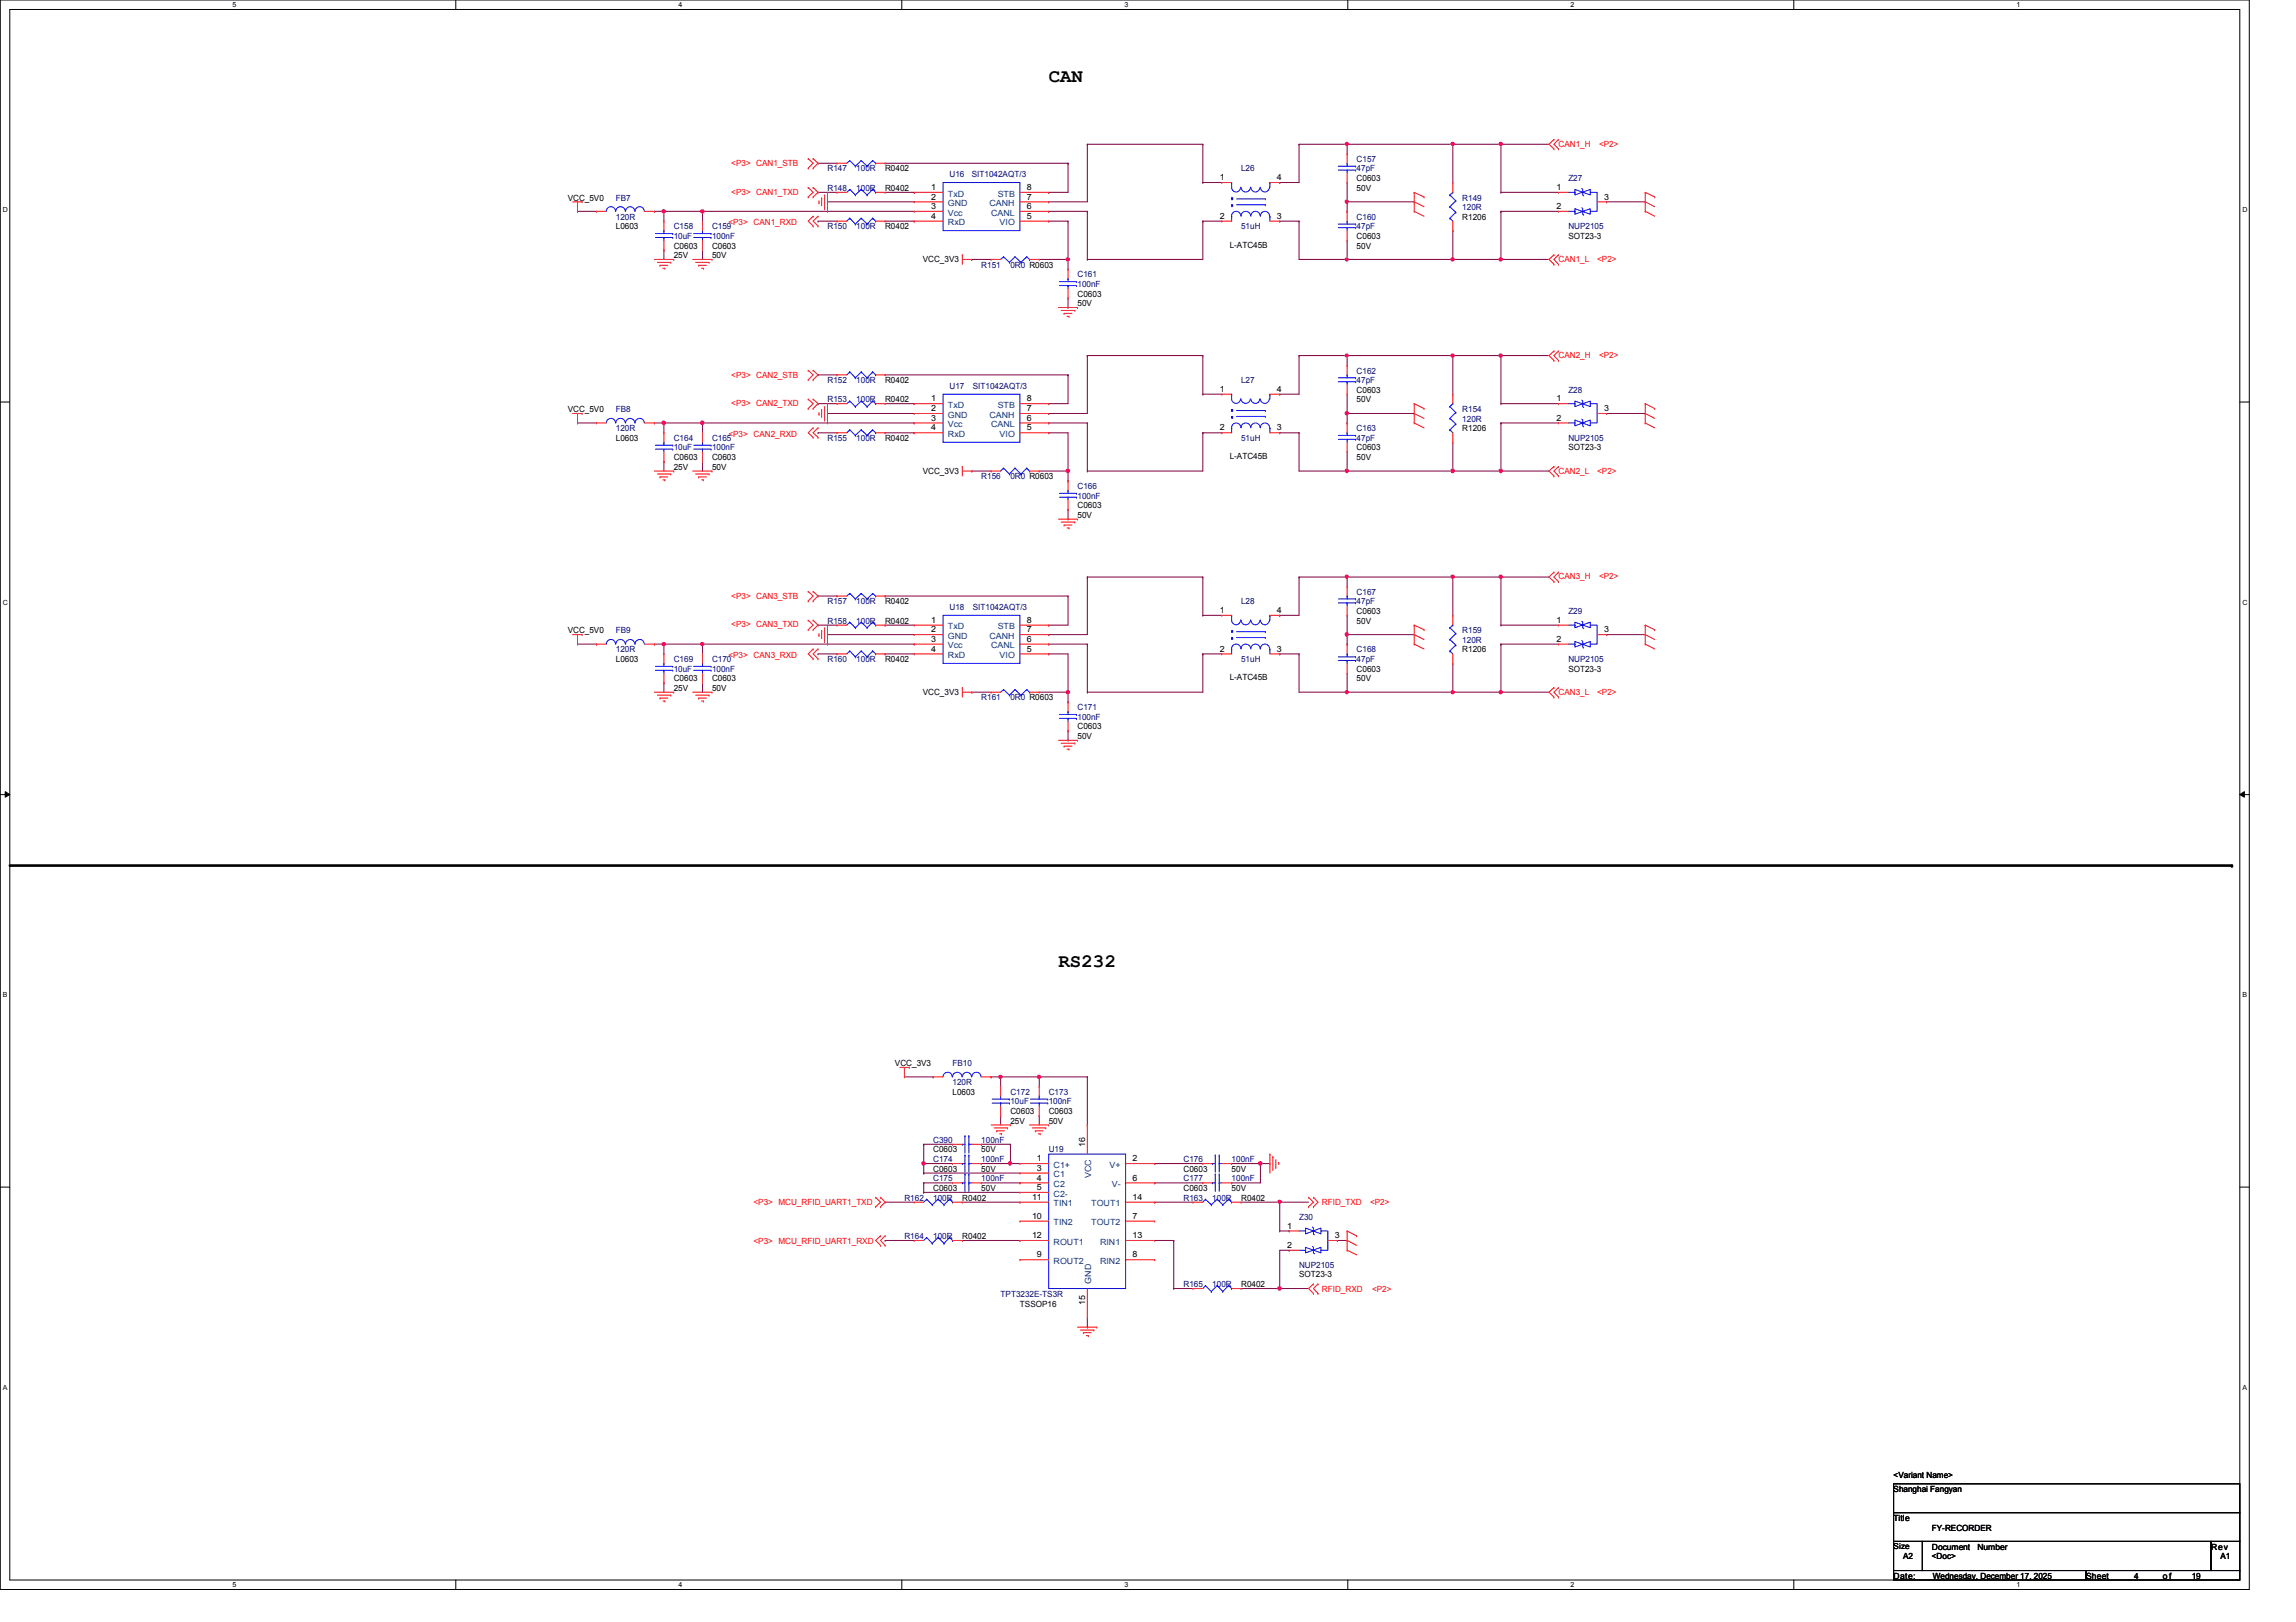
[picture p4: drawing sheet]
<svg xmlns="http://www.w3.org/2000/svg" width="297mm" height="210mm" viewBox="0 0 297 210" stroke-linecap="round" stroke-linejoin="round" font-family="sans-serif">
<defs><g id="words">
<g font-size="2.5">
<text x="135.7" y="10.7">CAN</text>
<text x="136.9" y="125.2">RS232</text>
</g>
<g font-size="1.1" fill="#f00">
<text x="94.6" y="21.5">&lt;P3&gt; CAN1_STB</text>
<text x="201.6" y="19">CAN1_H</text>
<text x="206.9" y="19">&lt;P2&gt;</text>
<text x="94.2" y="29.2">&lt;P3&gt; CAN1_RXD</text>
<text x="94.6" y="25.2">&lt;P3&gt; CAN1_TXD</text>
<text x="201.6" y="33.9">CAN1_L</text>
<text x="206.6" y="33.9">&lt;P2&gt;</text>
<text x="201.6" y="46.4">CAN2_H</text>
<text x="206.9" y="46.4">&lt;P2&gt;</text>
<text x="94.6" y="52.6">&lt;P3&gt; CAN2_TXD</text>
<text x="94.6" y="48.9">&lt;P3&gt; CAN2_STB</text>
<text x="94.2" y="56.6">&lt;P3&gt; CAN2_RXD</text>
<text x="201.6" y="61.3">CAN2_L</text>
<text x="206.6" y="61.3">&lt;P2&gt;</text>
<text x="94.6" y="77.5">&lt;P3&gt; CAN3_STB</text>
<text x="201.6" y="75">CAN3_H</text>
<text x="206.9" y="75">&lt;P2&gt;</text>
<text x="94.6" y="81.2">&lt;P3&gt; CAN3_TXD</text>
<text x="94.2" y="85.2">&lt;P3&gt; CAN3_RXD</text>
<text x="201.6" y="89.9">CAN3_L</text>
<text x="206.6" y="89.9">&lt;P2&gt;</text>
<text x="97.5" y="156">&lt;P3&gt; MCU_RFID_UART1_TXD</text>
<text x="171" y="156">RFID_TXD</text>
<text x="177.2" y="156">&lt;P2&gt;</text>
<text x="97.5" y="161">&lt;P3&gt; MCU_RFID_UART1_RXD</text>
<text x="171" y="167.2">RFID_RXD</text>
<text x="177.5" y="167.2">&lt;P2&gt;</text>
</g>
<g font-size="1.1" fill="#00007f">
<text x="107.1" y="22.2">R147</text>
<text x="110.8" y="22.2">100R</text>
<text x="122.8" y="22.9">U16</text>
<text x="125.7" y="22.9">SIT1042AQT/3</text>
<text x="160.6" y="22.2">L26</text>
<text x="175.5" y="21">C157</text>
<text x="175.5" y="22.2">47pF</text>
<text x="202.9" y="23.5">Z27</text>
<text x="79.7" y="26">FB7</text>
<text x="79.7" y="28.4">120R</text>
<text x="87.2" y="29.7">C158</text>
<text x="92.1" y="29.7">C159</text>
<text x="107.1" y="29.7">R150</text>
<text x="107.1" y="24.7">R148</text>
<text x="110.8" y="29.7">100R</text>
<text x="110.8" y="24.7">100R</text>
<text x="160.6" y="29.7">51uH</text>
<text x="175.5" y="28.4">C160</text>
<text x="175.5" y="29.7">47pF</text>
<text x="189.2" y="26">R149</text>
<text x="189.2" y="27.2">120R</text>
<text x="202.9" y="29.7">NUP2105</text>
<text x="87.2" y="30.9">10uF</text>
<text x="92.1" y="30.9">100nF</text>
<text x="127" y="34.6">R151</text>
<text x="130.7" y="34.6">0R0 R0603</text>
<text x="139.4" y="35.9">C161</text>
<text x="139.4" y="37.1">100nF</text>
<text x="79.7" y="53.3">FB8</text>
<text x="107.1" y="49.6">R152</text>
<text x="107.1" y="52.1">R153</text>
<text x="110.8" y="49.6">100R</text>
<text x="110.8" y="52.1">100R</text>
<text x="122.8" y="50.3">U17</text>
<text x="125.9" y="50.3">SIT1042AQT/3</text>
<text x="160.6" y="49.6">L27</text>
<text x="175.5" y="48.3">C162</text>
<text x="175.5" y="49.6">47pF</text>
<text x="189.2" y="53.3">R154</text>
<text x="202.9" y="50.8">Z28</text>
<text x="79.7" y="55.8">120R</text>
<text x="87.2" y="57.1">C164</text>
<text x="87.2" y="58.3">10uF</text>
<text x="92.1" y="57.1">C165</text>
<text x="92.1" y="58.3">100nF</text>
<text x="107.1" y="57.1">R155</text>
<text x="110.8" y="57.1">100R</text>
<text x="160.6" y="57.1">51uH</text>
<text x="175.5" y="55.8">C163</text>
<text x="175.5" y="57.1">47pF</text>
<text x="189.2" y="54.6">120R</text>
<text x="202.9" y="57.1">NUP2105</text>
<text x="127" y="62">R156</text>
<text x="130.7" y="62">0R0 R0603</text>
<text x="139.4" y="63.3">C166</text>
<text x="139.4" y="64.5">100nF</text>
<text x="175.5" y="77">C167</text>
<text x="79.7" y="82">FB9</text>
<text x="107.1" y="78.2">R157</text>
<text x="107.1" y="80.7">R158</text>
<text x="110.8" y="78.2">100R</text>
<text x="110.8" y="80.7">100R</text>
<text x="122.8" y="79">U18</text>
<text x="125.9" y="79">SIT1042AQT/3</text>
<text x="160.6" y="78.2">L28</text>
<text x="175.5" y="78.2">47pF</text>
<text x="189.2" y="82">R159</text>
<text x="189.2" y="83.2">120R</text>
<text x="202.9" y="79.5">Z29</text>
<text x="79.7" y="84.4">120R</text>
<text x="87.2" y="85.7">C169</text>
<text x="87.2" y="86.9">10uF</text>
<text x="92.1" y="85.7">C170</text>
<text x="92.1" y="86.9">100nF</text>
<text x="107.1" y="85.7">R160</text>
<text x="110.8" y="85.7">100R</text>
<text x="160.6" y="85.7">51uH</text>
<text x="175.5" y="84.4">C168</text>
<text x="175.5" y="85.7">47pF</text>
<text x="202.9" y="85.7">NUP2105</text>
<text x="127" y="90.6">R161</text>
<text x="130.7" y="90.6">0R0 R0603</text>
<text x="139.4" y="91.9">C171</text>
<text x="139.4" y="93.1">100nF</text>
<text x="123.2" y="138">FB10</text>
<text x="123.2" y="140.4">120R</text>
<text x="130.7" y="141.7">C172</text>
<text x="130.7" y="142.9">10uF</text>
<text x="135.7" y="141.7">C173</text>
<text x="135.7" y="142.9">100nF</text>
<text x="120.7" y="147.9">C390</text>
<text x="127" y="147.9">100nF</text>
<text x="135.7" y="149.1">U19</text>
<text x="117" y="155.4">R162</text>
<text x="120.7" y="155.4">100R</text>
<text x="120.7" y="152.9">C175</text>
<text x="120.7" y="150.4">C174</text>
<text x="127" y="152.9">100nF</text>
<text x="127" y="150.4">100nF</text>
<text x="153.1" y="150.4">C176</text>
<text x="153.1" y="152.9">C177</text>
<text x="153.1" y="155.4">R163</text>
<text x="156.8" y="155.4">100R</text>
<text x="159.3" y="150.4">100nF</text>
<text x="159.3" y="152.9">100nF</text>
<text x="117" y="160.4">R164</text>
<text x="120.7" y="160.4">100R</text>
<text x="168.1" y="157.9">Z30</text>
<text x="129.5" y="167.8">TPT3232E-TS3R</text>
<text x="153.1" y="166.6">R165</text>
<text x="156.8" y="166.6">100R</text>
<text x="168.1" y="164.1">NUP2105</text>
</g>
<g font-size="1.1">
<text x="114.5" y="22.2">R0402</text>
<text x="157.8" y="23.3">1</text>
<text x="165.2" y="23.3">4</text>
<text x="175.5" y="23.5">C0603</text>
<text x="73.4" y="26">VCC_5V0</text>
<text x="79.7" y="29.7">L0603</text>
<text x="114.5" y="29.7">R0402</text>
<text x="114.5" y="24.7">R0402</text>
<text x="120.5" y="24.6">1</text>
<text x="120.5" y="25.8">2</text>
<text x="120.5" y="27.1">3</text>
<text x="120.5" y="28.3">4</text>
<text x="132.8" y="28.3">5</text>
<text x="132.8" y="27.1">6</text>
<text x="132.8" y="25.8">7</text>
<text x="132.8" y="24.6">8</text>
<text x="157.8" y="28.3">2</text>
<text x="165.2" y="28.3">3</text>
<text x="175.5" y="24.7">50V</text>
<text x="189.2" y="28.4">R1206</text>
<text x="201.4" y="24.6">1</text>
<text x="201.4" y="27.1">2</text>
<text x="207.5" y="25.8">3</text>
<text x="87.2" y="33.4">25V</text>
<text x="87.2" y="32.2">C0603</text>
<text x="92.1" y="33.4">50V</text>
<text x="92.1" y="32.2">C0603</text>
<text x="119.4" y="33.9">VCC_3V3</text>
<text x="159.1" y="32">L-ATC45B</text>
<text x="175.5" y="32.2">50V</text>
<text x="175.5" y="30.9">C0603</text>
<text x="202.9" y="30.9">SOT23-3</text>
<text x="139.4" y="39.6">50V</text>
<text x="139.4" y="38.4">C0603</text>
<text x="73.4" y="53.3">VCC_5V0</text>
<text x="114.5" y="49.6">R0402</text>
<text x="114.5" y="52.1">R0402</text>
<text x="120.5" y="51.9">1</text>
<text x="120.5" y="53.2">2</text>
<text x="132.8" y="53.2">7</text>
<text x="132.8" y="51.9">8</text>
<text x="157.8" y="50.7">1</text>
<text x="165.2" y="50.7">4</text>
<text x="175.5" y="52.1">50V</text>
<text x="175.5" y="50.8">C0603</text>
<text x="201.4" y="51.9">1</text>
<text x="207.5" y="53.2">3</text>
<text x="79.7" y="57.1">L0603</text>
<text x="87.2" y="59.5">C0603</text>
<text x="92.1" y="59.5">C0603</text>
<text x="114.5" y="57.1">R0402</text>
<text x="120.5" y="54.4">3</text>
<text x="120.5" y="55.7">4</text>
<text x="132.8" y="55.7">5</text>
<text x="132.8" y="54.4">6</text>
<text x="157.8" y="55.7">2</text>
<text x="159.1" y="59.4">L-ATC45B</text>
<text x="165.2" y="55.7">3</text>
<text x="175.5" y="59.5">50V</text>
<text x="175.5" y="58.3">C0603</text>
<text x="189.2" y="55.8">R1206</text>
<text x="201.4" y="54.4">2</text>
<text x="202.9" y="58.3">SOT23-3</text>
<text x="87.2" y="60.8">25V</text>
<text x="92.1" y="60.8">50V</text>
<text x="119.4" y="61.3">VCC_3V3</text>
<text x="139.4" y="65.7">C0603</text>
<text x="139.4" y="67">50V</text>
<text x="73.4" y="82">VCC_5V0</text>
<text x="114.5" y="78.2">R0402</text>
<text x="114.5" y="80.7">R0402</text>
<text x="120.5" y="80.6">1</text>
<text x="120.5" y="81.8">2</text>
<text x="120.5" y="83.1">3</text>
<text x="132.8" y="83.1">6</text>
<text x="132.8" y="81.8">7</text>
<text x="132.8" y="80.6">8</text>
<text x="157.8" y="79.3">1</text>
<text x="165.2" y="79.3">4</text>
<text x="175.5" y="80.7">50V</text>
<text x="175.5" y="79.5">C0603</text>
<text x="201.4" y="80.6">1</text>
<text x="201.4" y="83.1">2</text>
<text x="207.5" y="81.8">3</text>
<text x="79.7" y="85.7">L0603</text>
<text x="87.2" y="89.4">25V</text>
<text x="87.2" y="88.2">C0603</text>
<text x="92.1" y="89.4">50V</text>
<text x="92.1" y="88.2">C0603</text>
<text x="114.5" y="85.7">R0402</text>
<text x="119.4" y="89.9">VCC_3V3</text>
<text x="120.5" y="84.3">4</text>
<text x="132.8" y="84.3">5</text>
<text x="157.8" y="84.3">2</text>
<text x="159.1" y="88.1">L-ATC45B</text>
<text x="165.2" y="84.3">3</text>
<text x="175.5" y="88.2">50V</text>
<text x="175.5" y="86.9">C0603</text>
<text x="189.2" y="84.4">R1206</text>
<text x="202.9" y="86.9">SOT23-3</text>
<text x="139.4" y="95.6">50V</text>
<text x="139.4" y="94.4">C0603</text>
<text x="115.8" y="138">VCC_3V3</text>
<text x="123.2" y="141.7">L0603</text>
<text x="120.7" y="149.1">C0603</text>
<text x="127" y="149.1">50V</text>
<text x="130.7" y="145.4">25V</text>
<text x="130.7" y="144.2">C0603</text>
<text x="135.7" y="145.4">50V</text>
<text x="135.7" y="144.2">C0603</text>
<text x="140.4" y="148.5" transform="rotate(-90 140.4 148.5)">16</text>
<text x="120.7" y="154.1">C0603</text>
<text x="120.7" y="151.6">C0603</text>
<text x="124.5" y="155.4">R0402</text>
<text x="127" y="154.1">50V</text>
<text x="127" y="151.6">50V</text>
<text x="133.5" y="155.3">11</text>
<text x="134.2" y="150.3">1</text>
<text x="134.2" y="151.5">3</text>
<text x="134.2" y="152.8">4</text>
<text x="134.2" y="154">5</text>
<text x="146.5" y="150.3">2</text>
<text x="146.5" y="152.8">6</text>
<text x="146.5" y="155.3">14</text>
<text x="153.1" y="151.6">C0603</text>
<text x="153.1" y="154.1">C0603</text>
<text x="159.3" y="151.6">50V</text>
<text x="159.3" y="154.1">50V</text>
<text x="160.6" y="155.4">R0402</text>
<text x="124.5" y="160.4">R0402</text>
<text x="133.5" y="157.7">10</text>
<text x="133.5" y="160.2">12</text>
<text x="146.5" y="157.7">7</text>
<text x="146.5" y="160.2">13</text>
<text x="166.5" y="159">1</text>
<text x="166.5" y="161.5">2</text>
<text x="172.7" y="160.2">3</text>
<text x="134.2" y="162.7">9</text>
<text x="146.5" y="162.7">8</text>
<text x="160.6" y="166.6">R0402</text>
<text x="168.1" y="165.3">SOT23-3</text>
<text x="131.9" y="169.1">TSSOP16</text>
<text x="140.4" y="168.9" transform="rotate(-90 140.4 168.9)">15</text>
<text x="245" y="191.2">&lt;Variant Name&gt;</text>
<text x="245" y="193.1">Shanghai Fangyan</text>
<text x="245" y="196.8">Title</text>
<text x="245" y="200.4">Size</text>
<text x="246.2" y="201.8">A2</text>
<text x="249.9" y="200.5">Document</text>
<text x="249.9" y="201.8">&lt;Doc&gt;</text>
<text x="249.9" y="198.1">FY-RECORDER</text>
<text x="255.8" y="200.5">Number</text>
<text x="286" y="200.5">Rev</text>
<text x="287.3" y="201.8">A1</text>
<text x="245" y="204.3">Date:</text>
<text x="250.1" y="204.3">Wednesday, December 17, 2025</text>
<text x="269.9" y="204.3">Sheet</text>
<text x="276.1" y="204.3">4</text>
<text x="279.8" y="204.3">o f</text>
<text x="283.5" y="204.3">19</text>
</g>
<g font-size="1.1" fill="#003f7f">
<text x="122.6" y="25.4">TxD</text>
<text x="122.6" y="26.7">GND</text>
<text x="122.6" y="27.9">Vcc</text>
<text x="122.6" y="29.2">RxD</text>
<text x="128" y="26.7">CANH</text>
<text x="128.2" y="27.9">CANL</text>
<text x="129.1" y="25.4">STB</text>
<text x="129.3" y="29.2">VIO</text>
<text x="122.6" y="52.8">TxD</text>
<text x="129.1" y="52.8">STB</text>
<text x="122.6" y="54.1">GND</text>
<text x="122.6" y="55.3">Vcc</text>
<text x="122.6" y="56.6">RxD</text>
<text x="128" y="54.1">CANH</text>
<text x="128.2" y="55.3">CANL</text>
<text x="129.3" y="56.6">VIO</text>
<text x="122.6" y="81.4">TxD</text>
<text x="122.6" y="82.7">GND</text>
<text x="122.6" y="83.9">Vcc</text>
<text x="128" y="82.7">CANH</text>
<text x="128.2" y="83.9">CANL</text>
<text x="129.1" y="81.4">STB</text>
<text x="122.6" y="85.2">RxD</text>
<text x="129.3" y="85.2">VIO</text>
<text x="136.3" y="151.1">C1+</text>
<text x="136.3" y="152.4">C1</text>
<text x="136.3" y="153.6">C2</text>
<text x="136.3" y="154.9">C2-</text>
<text x="141.2" y="152.4" transform="rotate(-90 141.2 152.4)">VCC</text>
<text x="143.5" y="151.1">V+</text>
<text x="143.8" y="153.6">V-</text>
<text x="136.3" y="156.1">TIN1</text>
<text x="136.3" y="158.6">TIN2</text>
<text x="136.3" y="161.1">ROUT1</text>
<text x="141.2" y="156.1">TOUT1</text>
<text x="141.2" y="158.6">TOUT2</text>
<text x="142.3" y="161.1">RIN1</text>
<text x="136.3" y="163.6">ROUT2</text>
<text x="141.2" y="166.1" transform="rotate(-90 141.2 166.1)">GND</text>
<text x="142.3" y="163.6">RIN2</text>
</g>
<g font-size=".9">
<text x="30.1" y=".9">5</text>
<text x="87.8" y=".9">4</text>
<text x="145.5" y=".9">3</text>
<text x="203.2" y=".9">2</text>
<text x="260.9" y=".9">1</text>
<text x=".4" y="27.4">D</text>
<text x="290.1" y="27.4">D</text>
<text x=".4" y="78.2">C</text>
<text x="290.1" y="78.2">C</text>
<text x=".4" y="129">B</text>
<text x="290.1" y="129">B</text>
<text x=".4" y="179.8">A</text>
<text x="290.1" y="179.8">A</text>
<text x="30.1" y="205.4">5</text>
<text x="87.8" y="205.4">4</text>
<text x="145.5" y="205.4">3</text>
<text x="203.2" y="205.4">2</text>
<text x="260.9" y="205.4">1</text>
</g>
</g></defs>
<path d="M0 0h291v205.7h-291zM1.3 1.2h288.5v203.3h-288.5z" fill="none" stroke="#000" stroke-width=".13"/>
<g fill="#fff">
<path d="M30.1 .1h.5v1h-.5z"/>
<path d="M30.1 204.6h.5v1h-.5z"/>
</g>
<path d="M59 0v1.2M59 204.5v1.2" fill="none" stroke="#000" stroke-width=".13"/>
<g fill="#fff">
<path d="M87.8 .1h.5v1h-.5z"/>
<path d="M87.8 204.6h.5v1h-.5z"/>
</g>
<path d="M116.7 0v1.2M116.7 204.5v1.2" fill="none" stroke="#000" stroke-width=".13"/>
<g fill="#fff">
<path d="M145.5 .1h.5v1h-.5z"/>
<path d="M145.5 204.6h.5v1h-.5z"/>
</g>
<path d="M174.4 0v1.2M174.4 204.5v1.2" fill="none" stroke="#000" stroke-width=".13"/>
<g fill="#fff">
<path d="M203.2 .1h.5v1h-.5z"/>
<path d="M203.2 204.6h.5v1h-.5z"/>
</g>
<path d="M232.1 0v1.2M232.1 204.5v1.2" fill="none" stroke="#000" stroke-width=".13"/>
<g fill="#fff">
<path d="M260.9 .1h.5v1h-.5z"/>
<path d="M260.9 204.6h.5v1h-.5z"/>
<path d="M.4 26.6h.6v1h-.6z"/>
<path d="M290.1 26.6h.6v1h-.6z"/>
<path d="M.4 77.4h.6v1h-.6z"/>
<path d="M290.1 77.4h.6v1h-.6z"/>
</g>
<path d="M0 52h1.3M289.8 52h1.2" fill="none" stroke="#000" stroke-width=".13"/>
<g fill="#fff">
<path d="M.4 128.2h.6v1h-.6z"/>
<path d="M290.1 128.2h.6v1h-.6z"/>
</g>
<path d="M0 102.8h1.3M.7 102.4l.6 .4-.6 .4zM289.8 102.8l.6-.4v.8zM289.8 102.8h1.2" fill="none" stroke="#000" stroke-width=".13"/>
<path d="M.7 102.4l.6 .4-.6 .4zM289.8 102.8l.6-.4v.8z" fill="#000"/>
<g fill="#fff">
<path d="M.4 179h.5v1h-.5z"/>
<path d="M290.1 179h.6v1h-.6z"/>
</g>
<path d="M0 153.6h1.3M289.8 153.6h1.2" fill="none" stroke="#000" stroke-width=".13"/>
<path d="M1.3 112h287.5" fill="none" stroke="#000" stroke-width=".34"/>
<circle cx="288.8" cy="112" r=".17" fill="#000"/>
<g fill="none" stroke="#7f003f" stroke-width=".13">
<path d="M188 18.7h.1M188 18.7v4.9M188 18.7h6.2M188 29.8h.1M188 33.6h.1M188 29.8v3.8M188 33.6h6.2M168.1 46h6.2M174.3 46h.1M168.1 74.7h6.2M168.1 61h6.2M174.3 74.7h.1"/>
<path d="M174.3 61h.1M168.1 89.6h6.2M174.3 89.6h.1"/>
</g>
<path d="M194 33.4h.3l.1 .2-.1 .1-.2 .1-.1-.1z" fill-rule="evenodd" fill="#f0f"/>
<path d="M194 33.4h.3l.1 .2-.1 .1-.2 .1-.1-.1z" fill="none" stroke="#f0f" stroke-width=".13"/>
<path d="M194.2 74.7h.1M194.2 74.7v6.2" fill="none" stroke="#7f003f" stroke-width=".13"/>
<path d="M194 74.5h.3l.1 .1-.1 .2h-.2h-.1z" fill-rule="evenodd" fill="#f0f"/>
<path d="M194 74.5h.3l.1 .1-.1 .2h-.2h-.1z" fill="none" stroke="#f0f" stroke-width=".13"/>
<path d="M194.2 80.9h.1M194.2 83.4h.1M194.2 80.9h7.4M194.2 83.4v6.2" fill="none" stroke="#7f003f" stroke-width=".13"/>
<path d="M194 89.4h.3l.1 .2-.1 .1-.2 .1-.1-.1z" fill-rule="evenodd" fill="#f0f"/>
<path d="M194 89.4h.3l.1 .2-.1 .1-.2 .1-.1-.1z" fill="none" stroke="#f0f" stroke-width=".13"/>
<path d="M194.2 74.7h.1M194.2 74.7h6.2M138.2 89.6h.1M138.2 84.6v5M194.2 83.4h.1M194.2 89.6h.1M194.2 83.4h7.4M194.2 89.6h6.2" fill="none" stroke="#7f003f" stroke-width=".13"/>
<path d="M138 89.4h.3l.1 .2-.1 .1-.2 .1-.1-.1z" fill-rule="evenodd" fill="#f0f"/>
<path d="M138 89.4h.3l.1 .2-.1 .1-.2 .1-.1-.1z" fill="none" stroke="#f0f" stroke-width=".13"/>
<path d="M90.9 83.4h27.4M118.3 83.4h.1" fill="none" stroke="#7f003f" stroke-width=".13"/>
<path d="M90.7 83.2h.3l.1 .2-.1 .1-.2 .1-.1-.1z" fill-rule="evenodd" fill="#f0f"/>
<path d="M90.7 83.2h.3l.1 .2-.1 .1-.2 .1-.1-.1z" fill="none" stroke="#f0f" stroke-width=".13"/>
<g fill="none" stroke="#7f003f" stroke-width=".13">
<path d="M194.2 52.2h.1M194.2 46h.1M194.2 54.7h.1M194.2 52.2h7.4M194.2 46v6.2M194.2 54.7v6.3M194.2 54.7h7.4M194.2 46h6.2M207.9 53.5h.1M207.9 53.5h4.9M114.5 77.1h.1M114.5 77.1h23.7"/>
<path d="M138.2 77.1h.1M138.2 77.1v3.8h-2.5M140.7 74.7h.1M140.7 74.7v7.4h-5M140.7 74.7h14.9M155.6 74.7h.1M155.6 74.7v4.9M168.1 74.7h.1M168.1 74.7v4.9M194.2 61h.1M194.2 61h6.2M74.7 83.4h2.5"/>
<path d="M77.2 83.4h.1M107.1 82.1h.1M107.1 82.1h11.2M114.5 84.6h.1M114.5 80.9h.1M114.5 80.9h3.8M114.5 84.6h3.8M135.7 83.4h.1M135.7 82.1h.1M135.7 80.9h.1M135.7 84.6h.1M135.7 83.4h5"/>
<path d="M135.7 84.6h2.5M140.7 83.4h.1M140.7 89.6h.1M140.7 83.4v6.2M155.6 84.6h.1M155.6 84.6v5h-14.9M168.1 84.6h.1M168.1 84.6v5M174.3 82.1h.1M174.3 82.1h8.7"/>
</g>
<path d="M194 45.9h.3l.1 .1-.1 .2h-.2h-.1z" fill-rule="evenodd" fill="#f0f"/>
<path d="M194 45.9h.3l.1 .1-.1 .2h-.2h-.1z" fill="none" stroke="#f0f" stroke-width=".13"/>
<g fill="none" stroke="#7f003f" stroke-width=".13">
<path d="M84.7 27.3h.1M84.7 27.3h1.2M107.1 26.1h.1M107.1 26.1h11.2M134.4 33.6h3.8M135.7 26.1h.1M135.7 27.3h.1M135.7 27.3h5M135.7 26.1h5M138.2 28.6h.1M138.2 33.6h.1M138.2 28.6v5"/>
<path d="M138.2 56v5M138.2 61h.1"/>
</g>
<path d="M138 60.8h.3l.1 .1-.1 .2-.2 .1-.1-.1z" fill-rule="evenodd" fill="#f0f"/>
<path d="M138 60.8h.3l.1 .1-.1 .2-.2 .1-.1-.1z" fill="none" stroke="#f0f" stroke-width=".13"/>
<g fill="none" stroke="#7f003f" stroke-width=".13">
<path d="M194.2 18.7h.1M194.2 18.7v6.2M194.2 18.7h6.2M135.7 24.9h.1M135.7 28.6h.1M135.7 24.9h2.5M135.7 28.6h2.5M194.2 24.9h.1M194.2 24.9h7.4M107.1 53.5h.1M107.1 53.5h11.2M135.7 53.5h.1"/>
<path d="M135.7 54.7h.1M135.7 54.7h5M140.7 46h.1M140.7 54.7h.1M140.7 46v7.5h-5M140.7 54.7v6.3"/>
</g>
<path d="M194 18.5h.3l.1 .1-.1 .2h-.2h-.1z" fill-rule="evenodd" fill="#f0f"/>
<path d="M194 18.5h.3l.1 .1-.1 .2h-.2h-.1z" fill="none" stroke="#f0f" stroke-width=".13"/>
<g fill="none" stroke="#7f003f" stroke-width=".13">
<path d="M140.7 18.7h.1M140.7 18.7h14.9M140.7 18.7v7.4M155.6 18.7h.1M155.6 18.7v4.9M168.1 18.7h.1M168.1 18.7v4.9M168.1 18.7h6.2M174.3 18.7h.1M114.5 21.1h23.7M114.5 24.9h3.8M114.5 28.6h3.8"/>
<path d="M118.3 24.9h.1M118.3 28.6h.1M138.2 21.1h.1M138.2 21.1v3.8M140.7 27.3h.1M140.7 33.6h.1M140.7 27.3v6.3M155.6 28.6h.1M155.6 28.6v5h-14.9M168.1 28.6h.1M168.1 28.6v5h6.2M174.3 33.6h.1"/>
<path d="M174.3 26.1h.1M174.3 26.1h8.7M194.2 27.3h.1M194.2 33.6h.1M194.2 27.3h7.4M194.2 27.3v6.3M194.2 33.6h6.2M207.9 26.1h.1M207.9 26.1h4.9M114.5 48.5h23.7M135.7 52.2h.1M135.7 56h.1"/>
<path d="M135.7 56h2.5M138.2 48.5h.1M138.2 48.5v3.7h-2.5M140.7 46h.1M140.7 46h14.9M155.6 46h.1M155.6 56h.1M155.6 46v5M155.6 56v5h-14.9M168.1 46h.1M168.1 56h.1M168.1 46v5"/>
<path d="M168.1 56v5M174.3 53.5h.1M174.3 53.5h8.7M140.7 61h.1M127 150.6h.1M127 150.6h3.7M140.7 171.7h.1M140.7 170.5v1.2"/>
</g>
<path d="M130.5 150.4h.3l.1 .1-.1 .2-.1 .1-.2-.1z" fill-rule="evenodd" fill="#f0f"/>
<path d="M130.5 150.4h.3l.1 .1-.1 .2-.1 .1-.2-.1z" fill="none" stroke="#f0f" stroke-width=".13"/>
<path d="M119.5 151.8h.1M119.5 154.3h.1M119.5 151.8h12.4M119.5 154.3h12.4M159.3 150.6h.1M159.3 150.6h3.8" fill="none" stroke="#7f003f" stroke-width=".13"/>
<path d="M162.9 150.4h.3l.1 .1-.1 .2-.2 .1-.1-.1z" fill-rule="evenodd" fill="#f0f"/>
<path d="M162.9 150.4h.3l.1 .1-.1 .2-.2 .1-.1-.1z" fill="none" stroke="#f0f" stroke-width=".13"/>
<g fill="none" stroke="#7f003f" stroke-width=".13">
<path d="M119.5 153.1h.1M119.5 153.1v1.2M124.5 155.6h7.4M131.9 155.6h.1M159.3 153.1h.1M160.6 155.6h5M163.1 150.6h.1M163.1 150.6v2.5h-3.8M163.1 150.6h1.2M164.3 150.6h.1M165.6 155.6h.1M124.5 160.5h7.4"/>
<path d="M131.9 160.5h.1M149.4 160.5h2.4M151.8 160.5h.1"/>
</g>
<path d="M165.4 155.4h.3l.1 .1-.1 .2h-.2h-.1z" fill-rule="evenodd" fill="#f0f"/>
<path d="M165.4 155.4h.3l.1 .1-.1 .2h-.2h-.1z" fill="none" stroke="#f0f" stroke-width=".13"/>
<path d="M160.6 166.8h5M165.6 166.8h.1" fill="none" stroke="#7f003f" stroke-width=".13"/>
<path d="M165.4 166.6h.3l.1 .1-.1 .2-.2 .1-.1-.1z" fill-rule="evenodd" fill="#f0f"/>
<path d="M165.4 166.6h.3l.1 .1-.1 .2-.2 .1-.1-.1z" fill="none" stroke="#f0f" stroke-width=".13"/>
<path d="M138.2 33.6h.1M138.2 33.6v1.2M151.8 160.5h.1M151.8 160.5v6.3M173 160.5h.1M173 160.5h1.3" fill="none" stroke="#7f003f" stroke-width=".13"/>
<path d="M138 33.4h.3l.1 .2-.1 .1-.2 .1-.1-.1z" fill-rule="evenodd" fill="#f0f"/>
<path d="M138 33.4h.3l.1 .2-.1 .1-.2 .1-.1-.1z" fill="none" stroke="#f0f" stroke-width=".13"/>
<path d="M74.7 27.3h.1M74.7 27.3h2.5M85.9 27.3h.1M85.9 27.3h5M85.9 27.3v1.3M125.7 33.6h.1M125.7 33.6h2.5M138.2 39.8h.1M138.2 38.6v1.2" fill="none" stroke="#7f003f" stroke-width=".13"/>
<path d="M85.7 27.2h.3l.1 .1-.1 .2-.2 .1-.1-.1z" fill-rule="evenodd" fill="#f0f"/>
<path d="M85.7 27.2h.3l.1 .1-.1 .2-.2 .1-.1-.1z" fill="none" stroke="#f0f" stroke-width=".13"/>
<path d="M90.9 27.3h.1M90.9 27.3v1.3M90.9 27.3h27.4" fill="none" stroke="#7f003f" stroke-width=".13"/>
<path d="M90.7 27.2h.3l.1 .1-.1 .2-.2 .1-.1-.1z" fill-rule="evenodd" fill="#f0f"/>
<path d="M90.7 27.2h.3l.1 .1-.1 .2-.2 .1-.1-.1z" fill="none" stroke="#f0f" stroke-width=".13"/>
<g fill="none" stroke="#7f003f" stroke-width=".13">
<path d="M174.3 18.7h.1M174.3 18.7v1.2M174.3 18.7h13.7M188 18.7h.1M85.9 32.3h.1M85.9 32.3v1.3M90.9 32.3h.1M90.9 32.3v1.3M105.8 28.6h.1M105.8 24.9h.1M105.8 21.1h.1M105.8 28.6h2.5"/>
<path d="M105.8 24.9h2.5M105.8 21.1h2.5M155.6 28.6h.1M155.6 23.6h.1M155.6 28.6h2.5M155.6 23.6h2.5M165.6 23.6h.1M165.6 28.6h.1M165.6 28.6h2.5M165.6 23.6h2.5"/>
</g>
<path d="M174.1 18.5h.3l.1 .1-.1 .2h-.2h-.1z" fill-rule="evenodd" fill="#f0f"/>
<path d="M174.1 18.5h.3l.1 .1-.1 .2h-.2h-.1z" fill="none" stroke="#f0f" stroke-width=".13"/>
<path d="M187.8 18.5h.3l.1 .1-.1 .2h-.2h-.1z" fill-rule="evenodd" fill="#f0f"/>
<path d="M187.8 18.5h.3l.1 .1-.1 .2h-.2h-.1z" fill="none" stroke="#f0f" stroke-width=".13"/>
<path d="M174.3 26.1h.1M174.3 27.3h.1M174.3 23.6v3.7" fill="none" stroke="#7f003f" stroke-width=".13"/>
<path d="M174.1 25.9h.3l.1 .2-.1 .2h-.2h-.1z" fill-rule="evenodd" fill="#f0f"/>
<path d="M174.1 25.9h.3l.1 .2-.1 .2h-.2h-.1z" fill="none" stroke="#f0f" stroke-width=".13"/>
<path d="M174.3 33.6h.1M174.3 31.1v2.5M174.3 33.6h13.7M188 33.6h.1" fill="none" stroke="#7f003f" stroke-width=".13"/>
<path d="M174.1 33.4h.3l.1 .2-.1 .1-.2 .1-.1-.1z" fill-rule="evenodd" fill="#f0f"/>
<path d="M174.1 33.4h.3l.1 .2-.1 .1-.2 .1-.1-.1z" fill="none" stroke="#f0f" stroke-width=".13"/>
<path d="M187.8 33.4h.3l.1 .2-.1 .1-.2 .1-.1-.1z" fill-rule="evenodd" fill="#f0f"/>
<path d="M187.8 33.4h.3l.1 .2-.1 .1-.2 .1-.1-.1z" fill="none" stroke="#f0f" stroke-width=".13"/>
<path d="M85.9 54.7h.1M85.9 54.7v1.3M85.9 54.7h5" fill="none" stroke="#7f003f" stroke-width=".13"/>
<path d="M85.7 54.5h.3l.1 .2-.1 .2h-.2h-.1z" fill-rule="evenodd" fill="#f0f"/>
<path d="M85.7 54.5h.3l.1 .2-.1 .2h-.2h-.1z" fill="none" stroke="#f0f" stroke-width=".13"/>
<path d="M74.7 54.7h.1M74.7 54.7h2.5M84.7 54.7h.1M84.7 54.7h1.2M85.9 59.7h.1M85.9 59.7v1.3M90.9 54.7h.1M90.9 59.7h.1M90.9 54.7v1.3M90.9 59.7v1.3M90.9 54.7h27.4M118.3 54.7h.1" fill="none" stroke="#7f003f" stroke-width=".13"/>
<path d="M90.7 54.5h.3l.1 .2-.1 .2h-.2h-.1z" fill-rule="evenodd" fill="#f0f"/>
<path d="M90.7 54.5h.3l.1 .2-.1 .2h-.2h-.1z" fill="none" stroke="#f0f" stroke-width=".13"/>
<g fill="none" stroke="#7f003f" stroke-width=".13">
<path d="M105.8 48.5h.1M105.8 52.2h.1M105.8 56h.1M105.8 48.5h2.5M105.8 52.2h2.5M105.8 56h2.5M114.5 52.2h3.8M114.5 56h3.8M118.3 52.2h.1M118.3 56h.1M155.6 56h.1M155.6 51h.1"/>
<path d="M155.6 56h2.5M155.6 51h2.5M165.6 51h.1M165.6 56h.1M165.6 56h2.5M165.6 51h2.5M188 46h.1M188 46v5M188 57.2v3.8M188 46h6.2M194.2 46h.1M125.7 61h.1"/>
<path d="M125.7 61h2.5M134.4 61h3.8M138.2 61h.1M138.2 62.2h.1M138.2 61v1.2M188 61h.1M188 61h6.2M194.2 61h.1"/>
</g>
<path d="M194 60.8h.3l.1 .1-.1 .2-.2 .1-.1-.1z" fill-rule="evenodd" fill="#f0f"/>
<path d="M194 60.8h.3l.1 .1-.1 .2-.2 .1-.1-.1z" fill="none" stroke="#f0f" stroke-width=".13"/>
<path d="M174.3 58.5v2.5M174.3 61h.1M174.3 61h13.7M188 61h.1" fill="none" stroke="#7f003f" stroke-width=".13"/>
<path d="M174.1 60.8h.3l.1 .1-.1 .2-.2 .1-.1-.1z" fill-rule="evenodd" fill="#f0f"/>
<path d="M174.1 60.8h.3l.1 .1-.1 .2-.2 .1-.1-.1z" fill="none" stroke="#f0f" stroke-width=".13"/>
<path d="M187.8 60.8h.3l.1 .1-.1 .2-.2 .1-.1-.1z" fill-rule="evenodd" fill="#f0f"/>
<path d="M187.8 60.8h.3l.1 .1-.1 .2-.2 .1-.1-.1z" fill="none" stroke="#f0f" stroke-width=".13"/>
<path d="M174.3 46h.1M174.3 46v1.3M174.3 46h13.7M188 46h.1" fill="none" stroke="#7f003f" stroke-width=".13"/>
<path d="M174.1 45.9h.3l.1 .1-.1 .2h-.2h-.1z" fill-rule="evenodd" fill="#f0f"/>
<path d="M174.1 45.9h.3l.1 .1-.1 .2h-.2h-.1z" fill="none" stroke="#f0f" stroke-width=".13"/>
<path d="M187.8 45.9h.3l.1 .1-.1 .2h-.2h-.1z" fill-rule="evenodd" fill="#f0f"/>
<path d="M187.8 45.9h.3l.1 .1-.1 .2h-.2h-.1z" fill="none" stroke="#f0f" stroke-width=".13"/>
<path d="M174.3 53.5h.1M174.3 51v2.5" fill="none" stroke="#7f003f" stroke-width=".13"/>
<path d="M174.1 53.3h.3l.1 .2-.1 .1-.2 .1-.1-.1z" fill-rule="evenodd" fill="#f0f"/>
<path d="M174.1 53.3h.3l.1 .2-.1 .1-.2 .1-.1-.1z" fill="none" stroke="#f0f" stroke-width=".13"/>
<path d="M174.3 54.7h.1M174.3 53.5v1.2M85.9 83.4h.1M85.9 83.4v1.2" fill="none" stroke="#7f003f" stroke-width=".13"/>
<path d="M85.7 83.2h.3l.1 .2-.1 .1-.2 .1-.1-.1z" fill-rule="evenodd" fill="#f0f"/>
<path d="M85.7 83.2h.3l.1 .2-.1 .1-.2 .1-.1-.1z" fill="none" stroke="#f0f" stroke-width=".13"/>
<g fill="none" stroke="#7f003f" stroke-width=".13">
<path d="M138.2 67.2h.1M138.2 66v1.2M188 74.7h.1M188 74.7v4.9M84.7 83.4h.1M84.7 83.4h6.2M85.9 83.4h.1M85.9 88.3h.1M85.9 88.3v1.3M90.9 83.4h.1M90.9 88.3h.1M90.9 83.4v1.2"/>
<path d="M90.9 88.3v1.3M207.9 82.1h.1M207.9 82.1h4.9"/>
</g>
<path d="M187.8 74.5h.3l.1 .1-.1 .2h-.2h-.1z" fill-rule="evenodd" fill="#f0f"/>
<path d="M187.8 74.5h.3l.1 .1-.1 .2h-.2h-.1z" fill="none" stroke="#f0f" stroke-width=".13"/>
<path d="M188 74.7h6.2M194.2 74.7h.1M174.3 89.6h.1M174.3 89.6h19.9M174.3 87.1v2.5M188 89.6h.1M188 85.9v3.7M194.2 89.6h.1" fill="none" stroke="#7f003f" stroke-width=".13"/>
<path d="M174.1 89.4h.3l.1 .2-.1 .1-.2 .1-.1-.1z" fill-rule="evenodd" fill="#f0f"/>
<path d="M174.1 89.4h.3l.1 .2-.1 .1-.2 .1-.1-.1z" fill="none" stroke="#f0f" stroke-width=".13"/>
<path d="M187.8 89.4h.3l.1 .2-.1 .1-.2 .1-.1-.1z" fill-rule="evenodd" fill="#f0f"/>
<path d="M187.8 89.4h.3l.1 .2-.1 .1-.2 .1-.1-.1z" fill="none" stroke="#f0f" stroke-width=".13"/>
<path d="M174.3 74.7h.1M174.3 74.7v1.2M174.3 74.7h13.7M188 74.7h.1" fill="none" stroke="#7f003f" stroke-width=".13"/>
<path d="M174.1 74.5h.3l.1 .1-.1 .2h-.2h-.1z" fill-rule="evenodd" fill="#f0f"/>
<path d="M174.1 74.5h.3l.1 .1-.1 .2h-.2h-.1z" fill="none" stroke="#f0f" stroke-width=".13"/>
<path d="M174.3 79.6v2.5M174.3 82.1h.1" fill="none" stroke="#7f003f" stroke-width=".13"/>
<path d="M174.1 81.9h.3l.1 .2-.1 .2h-.2h-.1z" fill-rule="evenodd" fill="#f0f"/>
<path d="M174.1 81.9h.3l.1 .2-.1 .2h-.2h-.1z" fill="none" stroke="#f0f" stroke-width=".13"/>
<g fill="none" stroke="#7f003f" stroke-width=".13">
<path d="M105.8 77.1h.1M105.8 77.1h2.5M155.6 79.6h.1M155.6 79.6h2.5M165.6 79.6h.1M165.6 79.6h2.5M105.8 80.9h.1M105.8 84.6h.1M105.8 84.6h2.5M105.8 80.9h2.5M125.7 89.6h.1M125.7 89.6h2.5"/>
<path d="M134.4 89.6h3.8M138.2 95.8h.1M138.2 89.6h.1M138.2 90.8h.1M138.2 89.6v1.2M138.2 94.6v1.2M155.6 84.6h.1M155.6 84.6h2.5M165.6 84.6h.1M165.6 84.6h2.5M174.3 83.4h.1M174.3 82.1v1.3"/>
<path d="M129.5 139.4h.1M129.5 139.4v1.2M129.5 139.4h4.9"/>
</g>
<path d="M134.3 139.2h.3l.1 .2-.1 .1-.2 .1-.1-.1z" fill-rule="evenodd" fill="#f0f"/>
<path d="M134.3 139.2h.3l.1 .2-.1 .1-.2 .1-.1-.1z" fill="none" stroke="#f0f" stroke-width=".13"/>
<path d="M128.2 139.4h.1M128.2 139.4h1.3M134.4 139.4h.1M134.4 139.4v1.2M129.5 144.4h.1M129.5 144.4v1.2M134.4 144.4h.1M134.4 144.4v1.2" fill="none" stroke="#7f003f" stroke-width=".13"/>
<path d="M129.3 139.2h.3l.1 .2-.1 .1-.2 .1-.1-.1z" fill-rule="evenodd" fill="#f0f"/>
<path d="M129.3 139.2h.3l.1 .2-.1 .1-.2 .1-.1-.1z" fill="none" stroke="#f0f" stroke-width=".13"/>
<g fill="none" stroke="#7f003f" stroke-width=".13">
<path d="M117 139.4h3.7M120.7 139.4h.1M134.4 139.4h6.3M140.7 139.4h.1M140.7 139.4v6.2M114.5 155.6h.1M114.5 155.6h3.8M119.5 153.1h.1M119.5 148.1h.1M119.5 150.6h.1M119.5 151.8h.1M119.5 153.1h3.7"/>
<path d="M119.5 150.6h3.7M119.5 148.1h3.7M119.5 150.6v1.2M127 148.1h.1M127 153.1h4.9M127 148.1h3.7M130.7 148.1h.1M130.7 150.6h.1M130.7 150.6h1.2M130.7 148.1v2.5M131.9 153.1h.1M140.7 145.6h.1"/>
<path d="M149.4 155.6h.1M149.4 153.1h.1M149.4 150.6h.1M149.4 155.6h4.9M149.4 153.1h6.2M149.4 150.6h6.2M165.6 159.3h.1M165.6 155.6h.1M165.6 155.6h3.7M165.6 155.6v3.7M114.5 160.5h.1M114.5 160.5h3.8"/>
<path d="M151.8 166.8h.1M151.8 166.8h2.5M165.6 166.8h.1M165.6 166.8h3.7M165.6 161.8v5"/>
</g>
<path d="M119.3 150.4h.3l.1 .1-.1 .2-.1 .1-.2-.1z" fill-rule="evenodd" fill="#f0f"/>
<path d="M119.3 150.4h.3l.1 .1-.1 .2-.1 .1-.2-.1z" fill="none" stroke="#f0f" stroke-width=".13"/>
<path d="M119.5 148.1h.1M119.5 148.1v2.5M165.6 159.3h1.2M166.8 159.3h.1M165.6 161.8h1.2M166.8 161.8h.1" fill="none" stroke="#7f003f" stroke-width=".13"/>
<g fill="none" stroke="#f00" stroke-width=".13">
<path d="M174.3 19.9h.1M174.3 19.9v1.2M201 18h.1M201 19.3h.1M201 18l-.6 .7 .6 .6M201.6 19.3h.1M201.6 18h.1M201.6 18l-.6 .7 .6 .6M74.1 26.1h1.2M74.7 27.3h.1M74.7 26.1v1.2M75.3 26.1h.1"/>
<path d="M77.2 27.3h.1M77.2 27.3h1.2M83.4 27.3h1.3M84.7 27.3h.1M84.7 33.6h2.5M85 34h1.8M85.4 34.3h.1M85.4 34.3h1M85.8 34.7h.2M85.9 28.6h.1M85.9 32.3h.1M85.9 28.6v1.2"/>
<path d="M85.9 31.1v1.2M86 34.7h.1M86.8 34h.1M87.2 33.6h.1M89.6 33.6h2.5M90 34h1.7M90.4 34.3h.1M90.4 34.3h1M90.8 34.7h.2M90.9 28.6h.1M90.9 32.3h.1M90.9 28.6v1.2"/>
<path d="M90.9 31.1v1.2M91 34.7h.1M91.7 34h.1M92.1 33.6h.1M104.6 24.3h.1M104.6 25.5h.1M104.6 20.5h.1M104.6 21.8h.1M104.6 24.3l.6 .6-.6 .6M104.6 20.5l.6 .6-.6 .7M105.2 25.5h.1M105.2 24.3h.1"/>
<path d="M105.2 28h.1M105.2 29.3h.1M105.2 21.8h.1M105.2 20.5h.1M105.2 24.3l.6 .6-.6 .6M105.2 28l-.6 .6 .6 .7M105.2 20.5l.6 .6-.6 .7M105.8 28h.1M105.8 29.3h.1M105.8 28l-.6 .6 .6 .7M106 26.2h.1M106 26v.2"/>
<path d="M106.3 25.6h.1M106.3 25.6v1M106.7 27h.1M106.7 25.2v1.8M107.1 27.3h.1M107.1 24.9v2.4M108.3 28.6h.1M108.3 21.1h.1M108.3 24.9h.1M108.3 24.9h1.3M108.3 28.6h1.3M108.3 21.1h1.3"/>
<path d="M113.3 24.9h1.2M113.3 28.6h1.2M113.3 21.1h1.2M114.5 28.6h.1M114.5 21.1h.1M114.5 24.9h.1M118.3 24.9h.1M118.3 26.1h.1M118.3 27.3h.1M118.3 28.6h.1M118.3 26.1h3.7M118.3 24.9h3.7"/>
<path d="M118.3 27.3h3.7M118.3 28.6h3.7M124.5 33h.1M124.5 33v1.2M124.5 33.6h1.2M125.7 33.6h.1M128.2 33.6h.1M128.2 33.6h1.3M131.9 26.1h3.8M131.9 24.9h3.8M131.9 27.3h3.8M131.9 28.6h3.8"/>
<path d="M133.2 33.6h1.2M134.4 33.6h.1M135.7 28.6h.1M135.7 27.3h.1M135.7 26.1h.1M135.7 24.9h.1M136.9 39.8h2.5M138.2 34.8h.1M138.2 38.6h.1M138.2 34.8v1.3M138.2 37.3v1.3M139.4 39.8h.1"/>
<path d="M158.1 23.6h.1M158.1 28.6h.1M158.1 28.6h1.2M158.1 23.6h1.2M164.3 28.6h1.3M164.3 23.6h1.3M165.6 23.6h.1M165.6 28.6h.1M174.3 23.6h.1M174.3 27.3h.1M174.3 31.1h.1M174.3 22.4v1.2"/>
<path d="M174.3 27.3v1.3M174.3 29.8v1.3M183 27.3h.1M183 24.9h.1M183 26.1h.1M183 27.3l1.2 .7M183 24.9v2.4M183 24.9l1.2 .6M183 26.1l1.2 .7M184.2 25.5h.1M188 29.8h.1M188 23.6h.1"/>
<path d="M188 23.6v1.3M188 28.6v1.2M201 33h.1M201 34.2h.1M201 33l-.6 .6 .6 .6M201.6 34.2h.1M201.6 33h.1M201.6 24.9h.1M201.6 27.3h.1M201.6 33l-.6 .6 .6 .6M201.6 24.9h1.3M201.6 27.3h1.3"/>
<path d="M206.6 26.1h1.3M207.9 26.1h.1M212.8 27.3h.1M212.8 24.9h.1M212.8 26.1h.1M212.8 27.3l1.3 .7M212.8 24.9v2.4M212.8 24.9l1.3 .6M212.8 26.1l1.3 .7M214.1 25.5h.1M74.1 53.5h1.2M74.7 54.7h.1"/>
<path d="M74.7 53.5v1.2M75.3 53.5h.1M77.2 54.7h.1M77.2 54.7h1.2M83.4 54.7h1.3M84.7 54.7h.1M85.9 56h.1M85.9 59.7h.1M85.9 56v1.2M85.9 58.5v1.2M90.9 56h.1M90.9 59.7h.1"/>
<path d="M90.9 56v1.2M90.9 58.5v1.2M104.6 51.6h.1M104.6 52.9h.1M104.6 47.9h.1M104.6 49.1h.1M104.6 51.6l.6 .6-.6 .7M104.6 47.9l.6 .6-.6 .6M105.2 52.9h.1M105.2 51.6h.1M105.2 55.4h.1M105.2 56.6h.1"/>
<path d="M105.2 49.1h.1M105.2 47.9h.1M105.2 51.6l.6 .6-.6 .7M105.2 55.4l-.6 .6 .6 .6M105.2 47.9l.6 .6-.6 .6M105.8 55.4h.1M105.8 56.6h.1M105.8 55.4l-.6 .6 .6 .6M106 53.6h.1M106 53.4v.2M106.3 53h.1M106.3 53v1"/>
<path d="M106.7 54.4h.1M106.7 52.6v1.8M107.1 54.7h.1M107.1 52.2v2.5M108.3 48.5h.1M108.3 52.2h.1M108.3 56h.1M108.3 52.2h1.3M108.3 56h1.3M108.3 48.5h1.3M113.3 52.2h1.2M113.3 56h1.2"/>
<path d="M113.3 48.5h1.2M114.5 48.5h.1M114.5 52.2h.1M114.5 56h.1M118.3 52.2h.1M118.3 53.5h.1M118.3 54.7h.1M118.3 56h.1M118.3 53.5h3.7M118.3 52.2h3.7M118.3 54.7h3.7M118.3 56h3.7"/>
<path d="M131.9 53.5h3.8M131.9 52.2h3.8M131.9 54.7h3.8M131.9 56h3.8M135.7 56h.1M135.7 54.7h.1M135.7 53.5h.1M135.7 52.2h.1M137.3 40.2h1.8M137.7 40.6h.1M137.7 40.6h1M138 40.9h.3"/>
<path d="M138.3 40.9h.1M139.1 40.2h.1M158.1 51h.1M158.1 56h.1M158.1 56h1.2M158.1 51h1.2M164.3 56h1.3M164.3 51h1.3M165.6 51h.1M165.6 56h.1M174.3 47.3h.1M174.3 51h.1"/>
<path d="M174.3 54.7h.1M174.3 58.5h.1M174.3 47.3v1.2M174.3 49.8v1.2M174.3 54.7v1.3M174.3 57.2v1.3M183 54.7h.1M183 52.2h.1M183 53.5h.1M183 52.2v2.5M183 54.7l1.2 .7M183 52.2l1.2 .7"/>
<path d="M183 53.5l1.2 .6M184.2 52.9h.1M188 57.2h.1M188 51h.1M188 51v1.2M188 56v1.2M201 45.4h.1M201 46.7h.1M201 45.4l-.6 .6 .6 .7M201.6 46.7h.1M201.6 45.4h.1M201.6 52.2h.1"/>
<path d="M201.6 54.7h.1M201.6 45.4l-.6 .6 .6 .7M201.6 52.2h1.3M201.6 54.7h1.3M206.6 53.5h1.3M207.9 53.5h.1M212.8 54.7h.1M212.8 52.2h.1M212.8 53.5h.1M212.8 52.2v2.5M212.8 54.7l1.3 .7M212.8 52.2l1.3 .7"/>
<path d="M212.8 53.5l1.3 .6M214.1 52.9h.1M84.7 61h2.5M85 61.3h1.8M85.4 61.7h.1M85.4 61.7h1M85.8 62.1h.2M86 62.1h.1M86.8 61.3h.1M87.2 61h.1M89.6 61h2.5M90 61.3h1.7"/>
<path d="M90.4 61.7h.1M90.4 61.7h1M90.8 62.1h.2M91 62.1h.1M91.7 61.3h.1M92.1 61h.1M104.6 76.5h.1M104.6 77.8h.1M104.6 76.5l.6 .6-.6 .7M105.2 77.8h.1M105.2 76.5h.1M105.2 76.5l.6 .6-.6 .7"/>
<path d="M108.3 77.1h.1M108.3 77.1h1.3M113.3 77.1h1.2M114.5 77.1h.1M124.5 60.4h.1M124.5 60.4v1.2M124.5 61h1.2M125.7 61h.1M128.2 61h.1M128.2 61h1.3M133.2 61h1.2M134.4 61h.1"/>
<path d="M136.9 67.2h2.5M137.3 67.6h1.8M137.7 67.9h.1M137.7 67.9h1M138 68.3h.3M138.2 62.2h.1M138.2 66h.1M138.2 62.2v1.3M138.2 64.7v1.3M138.3 68.3h.1M139.1 67.6h.1M139.4 67.2h.1"/>
<path d="M158.1 79.6h.1M158.1 79.6h1.2M164.3 79.6h1.3M165.6 79.6h.1M174.3 75.9h.1M174.3 79.6h.1M174.3 75.9v1.2M174.3 78.4v1.2M188 79.6h.1M188 79.6v1.3M201 74h.1M201 75.3h.1"/>
<path d="M201 60.4h.1M201 61.6h.1M201 74l-.6 .7 .6 .6M201 60.4l-.6 .6 .6 .6M201.6 75.3h.1M201.6 74h.1M201.6 61.6h.1M201.6 60.4h.1M201.6 74l-.6 .7 .6 .6M201.6 60.4l-.6 .6 .6 .6M74.1 82.1h1.2M74.7 83.4h.1"/>
<path d="M74.7 82.1v1.3M75.3 82.1h.1M77.2 83.4h.1M77.2 83.4h1.2M83.4 83.4h1.3M84.7 83.4h.1M84.7 89.6h2.5M85 90h1.8M85.4 90.3h.1M85.4 90.3h1M85.8 90.7h.2M85.9 84.6h.1"/>
<path d="M85.9 88.3h.1M85.9 84.6v1.3M85.9 87.1v1.2M86 90.7h.1M86.8 90h.1M87.2 89.6h.1M89.6 89.6h2.5M90 90h1.7M90.4 90.3h.1M90.4 90.3h1M90.8 90.7h.2M90.9 84.6h.1"/>
<path d="M90.9 88.3h.1M90.9 84.6v1.3M90.9 87.1v1.2M91 90.7h.1M91.7 90h.1M92.1 89.6h.1M104.6 80.3h.1M104.6 81.5h.1M104.6 80.3l.6 .6-.6 .6M105.2 81.5h.1M105.2 80.3h.1M105.2 84h.1"/>
<path d="M105.2 85.3h.1M105.2 80.3l.6 .6-.6 .6M105.2 84l-.6 .6 .6 .7M105.8 84h.1M105.8 85.3h.1M105.8 84l-.6 .6 .6 .7M106 82.3h.1M106 82v.3M106.3 81.6h.1M106.3 81.6v1M106.7 83h.1M106.7 81.2v1.8"/>
<path d="M107.1 83.4h.1M107.1 80.9v2.5M108.3 80.9h.1M108.3 84.6h.1M108.3 80.9h1.3M108.3 84.6h1.3M113.3 80.9h1.2M113.3 84.6h1.2M114.5 80.9h.1M114.5 84.6h.1M118.3 80.9h.1M118.3 82.1h.1"/>
<path d="M118.3 83.4h.1M118.3 84.6h.1M118.3 82.1h3.7M118.3 80.9h3.7M118.3 84.6h3.7M118.3 83.4h3.7M124.5 89h.1M124.5 89.6h1.2M124.5 89v1.2M125.7 89.6h.1M128.2 89.6h.1M128.2 89.6h1.3"/>
<path d="M131.9 82.1h3.8M131.9 80.9h3.8M131.9 84.6h3.8M131.9 83.4h3.8M133.2 89.6h1.2M134.4 89.6h.1M135.7 84.6h.1M135.7 83.4h.1M135.7 82.1h.1M135.7 80.9h.1M136.9 95.8h2.5M137.3 96.2h1.8"/>
<path d="M137.7 96.6h.1M137.7 96.6h1M138 96.9h.3M138.2 90.8h.1M138.2 94.6h.1M138.2 90.8v1.3M138.2 93.3v1.3M138.3 96.9h.1M139.1 96.2h.1M139.4 95.8h.1M158.1 84.6h.1M158.1 84.6h1.2"/>
<path d="M164.3 84.6h1.3M165.6 84.6h.1M174.3 83.4h.1M174.3 87.1h.1M174.3 83.4v1.2M174.3 85.9v1.2M183 83.4h.1M183 80.9h.1M183 82.1h.1M183 80.9v2.5M183 83.4l1.2 .6M183 80.9l1.2 .6"/>
<path d="M183 82.1l1.2 .7M184.2 81.5h.1M188 85.9h.1M188 84.6v1.3M201 89h.1M201 90.2h.1M201 89l-.6 .6 .6 .6M201.6 90.2h.1M201.6 89h.1M201.6 80.9h.1M201.6 83.4h.1M201.6 89l-.6 .6 .6 .6"/>
<path d="M201.6 80.9h1.3M201.6 83.4h1.3M206.6 82.1h1.3M207.9 82.1h.1M212.8 83.4h.1M212.8 80.9h.1M212.8 82.1h.1M212.8 80.9v2.5M212.8 83.4l1.3 .6M212.8 80.9l1.3 .6M212.8 82.1l1.3 .7M214.1 81.5h.1"/>
<path d="M116.4 138.1h1.2M117 139.4h.1M117 138.1v1.3M117.6 138.1h.1M120.7 139.4h.1M120.7 139.4h1.3M127 139.4h1.2M128.2 139.4h.1M113.3 154.9h.1M113.3 156.2h.1M113.3 154.9l.6 .7-.6 .6M113.9 159.9h.1"/>
<path d="M113.9 156.2h.1M113.9 154.9h.1M113.9 159.9l-.6 .6 .6 .7M113.9 154.9l.6 .7-.6 .6M114.5 159.9h.1M114.5 159.9l-.6 .6 .6 .7M118.3 155.6h.1M118.3 155.6h1.2M123.2 153.1h.1M123.2 150.6h.1M123.2 148.1h.1M123.2 153.1h1.3"/>
<path d="M123.2 155.6h1.3M123.2 150.6h1.3M123.2 148.1h1.3M124.5 155.6h.1M125.7 153.1h1.3M125.7 150.6h1.3M125.7 148.1h1.3M127 153.1h.1M127 150.6h.1M127 148.1h.1M128.2 145.6h2.5M128.6 146h1.7"/>
<path d="M128.9 146.3h.1M128.9 146.3h1.1M129.3 146.7h.3M129.5 140.6h.1M129.5 144.4h.1M129.5 140.6v1.3M129.5 143.1v1.3M129.6 146.7h.1M130.3 146h.1M130.7 145.6h.1M131.9 150.6h.1M131.9 151.8h.1"/>
<path d="M131.9 153.1h.1M131.9 154.3h.1M131.9 155.6h.1M131.9 158h.1M131.9 153.1h3.8M131.9 155.6h3.8M131.9 150.6h3.8M131.9 151.8h3.8M131.9 154.3h3.8M131.9 158h3.8M133.2 145.6h2.5M133.6 146h1.7"/>
<path d="M133.9 146.3h.1M133.9 146.3h1.1M134.3 146.7h.3M134.4 140.6h.1M134.4 144.4h.1M134.4 140.6v1.3M134.4 143.1v1.3M134.6 146.7h.1M135.3 146h.1M135.7 145.6h.1M140.7 145.6h.1M140.7 145.6v3.8"/>
<path d="M145.6 153.1h3.8M145.6 155.6h3.8M145.6 150.6h3.8M145.6 158h3.8M149.4 150.6h.1M149.4 153.1h.1M149.4 155.6h.1M149.4 158h.1M154.3 155.6h.1M154.3 155.6h1.3M155.6 150.6h.1M155.6 153.1h.1"/>
<path d="M155.6 153.1h1.2M155.6 150.6h1.2M158.1 153.1h1.2M158.1 150.6h1.2M159.3 150.6h.1M159.3 153.1h.1M159.3 155.6h1.3M160.6 155.6h.1M164.3 149.4h.1M164.3 149.4v2.4M164.7 149.7h.1M164.7 149.7v1.8"/>
<path d="M165.1 151.1h.1M165.1 150.1v1M165.4 150.5h.1M165.4 150.5v.2M166.8 159.3h.1M166.8 159.3h1.3M169.3 156.2h.1M169.3 154.9h.1M169.3 154.9l.6 .7-.6 .6M169.9 156.2h.1M169.9 154.9h.1M169.9 154.9l.6 .7-.6 .6"/>
<path d="M174.3 159.3h.1M174.3 159.3v2.5M174.3 159.3l1.2 .6M175.5 159.9h.1M113.9 161.2h.1M114.5 161.2h.1M118.3 160.5h.1M118.3 160.5h1.2M123.2 160.5h1.3M124.5 160.5h.1M131.9 160.5h.1M131.9 163h.1"/>
<path d="M131.9 160.5h3.8M131.9 163h3.8M139.4 171.7h2.5M139.8 172.1h1.7M140.2 172.5h.1M140.2 172.5h1M140.5 172.8h.3M140.7 170.5h.1M140.7 166.8v3.7M140.8 172.8h.1M141.5 172.1h.1M141.9 171.7h.1"/>
<path d="M145.6 160.5h3.8M145.6 163h3.8M149.4 160.5h.1M149.4 163h.1M154.3 166.8h.1M154.3 166.8h1.3M159.3 166.8h1.3M160.6 166.8h.1M166.8 161.8h.1M166.8 161.8h1.3M169.9 167.4h.1M169.9 166.2h.1"/>
<path d="M169.9 166.2l-.6 .6 .6 .6M170.5 166.2h.1M170.5 167.4h.1M170.5 166.2l-.6 .6 .6 .6M171.8 160.5h1.2M173 160.5h.1M174.3 161.8h.1M174.3 160.5h.1M174.3 161.8l1.2 .6M174.3 160.5l1.2 .7"/>
</g>
<path d="M245 192h44.8v3.7h-44.8zM245 195.7h44.8v3.8h-44.8zM245 199.5h3.7v3.7h-3.7zM248.7 199.5h37.3v3.7h-37.3zM286 199.5h3.8v3.7h-3.8zM245 203.2h24.9v1.3h-24.9zM269.9 203.2h19.9v1.3h-19.9z" fill="none" stroke="#000" stroke-width=".13"/>
<g fill="none" stroke="#00f" stroke-width=".13">
<path d="M78.4 27.3a.59 .59 0 0 1 .6-.5 .59 .59 0 0 1 .6 .5M79.7 27.3a.61 .61 0 0 1 .6-.5 .61 .61 0 0 1 .6 .5M80.9 27.3a.59 .59 0 0 1 .6-.5 .59 .59 0 0 1 .6 .5M82.2 27.3a.59 .59 0 0 1 .6-.5 .59 .59 0 0 1 .6 .5M84.8 30.7h2.2M84.8 30.2h2.2M85.9 30.7h.1M85.9 29.8h.1M85.9 29.8v.4M85.9 30.7v.4M87 30.7h.1M87 30.2h.1"/>
<path d="M89.7 30.7h2.3M89.7 30.2h2.3M90.9 30.7h.1M90.9 29.8h.1M90.9 29.8v.4M90.9 30.7v.4M92 30.7h.1M92 30.2h.1M109.9 28.2h.1M109.9 20.8h.1M109.9 24.5h.1M109.9 28.2l-.3 .4"/>
<path d="M109.9 28.2l.8 .8M109.9 20.8l-.3 .3M109.9 20.8l.8 .7M109.9 24.5l-.3 .4M109.9 24.5l.8 .7M110.7 29h.1M110.7 21.5h.1M110.7 25.2h.1M111.4 28.2h.1M111.4 20.8h.1M111.4 24.5h.1M111.4 28.2l-.7 .8"/>
<path d="M111.4 28.2l.8 .8M111.4 20.8l-.7 .7M111.4 20.8l.8 .7M111.4 24.5l-.7 .7M111.4 24.5l.8 .7M112.2 29h.1M112.2 21.5h.1M112.2 25.2h.1M112.9 28.2h.1M112.9 20.8h.1M112.9 24.5h.1M112.9 28.2l-.7 .8"/>
<path d="M112.9 28.2l.4 .4M112.9 20.8l-.7 .7M112.9 20.8l.4 .3M112.9 24.5l-.7 .7M112.9 24.5l.4 .4M113.3 28.6h.1M113.3 21.1h.1M113.3 24.9h.1M122 23.6h9.9v6.2h-9.9zM129.8 33.2h.1M129.8 33.2l-.3 .4M129.8 33.2l.8 .8"/>
<path d="M130.6 34h.1M131.3 33.2h.1M131.3 33.2l-.7 .8M131.3 33.2l.8 .8M132.1 34h.1M132.8 33.2h.1M132.8 33.2l-.7 .8M132.8 33.2l.4 .4M133.2 33.6h.1M137.1 37h2.2M137.1 36.4h2.2M138.2 37h.1"/>
<path d="M138.2 36.1h.1M138.2 36.1v.3M138.2 37v.3M139.3 37h.1M139.3 36.4h.1M159.3 23.6h.1M159.3 25.6h.1M159.3 25.7h.1M159.3 26.6h.1M159.3 26.5h.1M159.3 23.6v.7a.59 .59 0 0 0 .7 .5 .59 .59 0 0 0 .5-.6M159.3 28h.1"/>
<path d="M159.3 25.6v.1M159.3 26.5v.1M159.3 28v.6M159.3 25.7h.2M159.3 26.5h.2M159.3 25.6h.2M159.3 26.6h.2M159.5 25.7h.1M159.5 25.6h.1M159.5 26.5h.1M159.5 26.6h.1M159.5 25.6v.1"/>
<path d="M159.5 26.5v.1M160 25.7h3.7M160 26.5h3.7M160.5 27.9a.59 .59 0 0 0-.6-.6 .59 .59 0 0 0-.6 .7M161.8 24.2a.61 .61 0 0 1-.6 .6 .61 .61 0 0 1-.6-.5M161.8 27.9a.61 .61 0 0 0-.6-.6 .61 .61 0 0 0-.6 .7M163 24.2a.59 .59 0 0 1-.5 .6 .59 .59 0 0 1-.7-.5M163 27.9a.59 .59 0 0 0-.6-.6 .59 .59 0 0 0-.6 .7M163.7 25.7h.1M163.7 26.5h.1M164.2 24.2a.59 .59 0 0 1-.5 .6 .59 .59 0 0 1-.6-.5M164.2 27.9a.59 .59 0 0 0-.6-.6 .59 .59 0 0 0-.5 .7"/>
<path d="M164.3 23.6h.1M164.3 28h.1M164.3 23.6v.7M164.3 28v.6M173.1 22h2.3M173.1 21.5h2.3M173.1 29.5h2.3M173.1 29h2.3M174.3 22h.1M174.3 21.1h.1M174.3 29.5h.1M174.3 28.6h.1"/>
<path d="M174.3 21.1v.4M174.3 22v.4M174.3 28.6v.4M174.3 29.5v.3M175.4 22h.1M175.4 21.5h.1M175.4 29.5h.1M175.4 29h.1M187.6 28.2h.1M187.6 26.8h.1M187.6 25.2h.1M187.6 28.2l.4 .4"/>
<path d="M187.6 26.8l.7 .7M187.6 25.2l.7 .8M188 24.9h.1M188 24.9l-.4 .3M188.3 27.5h.1M188.3 26h.1M188.3 27.5l-.7 .7M188.3 26l-.7 .8M202.9 27.3h.8M202.9 24.9h.8M203.7 24.5v.7l2-.7v.7zM203.7 27v.7l2-.7v.7z"/>
<path d="M203.7 27.3h.1M203.7 24.9h.1M204.6 24.4l.2 .1v.7l.1 .2M204.6 26.9l.2 .1v.7l.1 .2M205.7 24.9h.9v2.4h-.9M78.4 54.7a.59 .59 0 0 1 .6-.6 .59 .59 0 0 1 .6 .6M79.7 54.7a.61 .61 0 0 1 .6-.6 .61 .61 0 0 1 .6 .6M80.9 54.7a.59 .59 0 0 1 .6-.6 .59 .59 0 0 1 .6 .6M82.2 54.7a.59 .59 0 0 1 .6-.6 .59 .59 0 0 1 .6 .6M84.8 58.1h2.2M84.8 57.6h2.2M85.9 58.1h.1"/>
<path d="M85.9 57.2h.1M85.9 57.2v.4M85.9 58.1v.4M87 58.1h.1M87 57.6h.1M89.7 58.1h2.3M89.7 57.6h2.3M90.9 58.1h.1M90.9 57.2h.1M90.9 57.2v.4M90.9 58.1v.4M92 58.1h.1"/>
<path d="M92 57.6h.1M109.9 48.1h.1M109.9 51.9h.1M109.9 55.6h.1M109.9 48.1l-.3 .4M109.9 48.1l.8 .8M109.9 51.9l-.3 .3M109.9 51.9l.8 .7M109.9 55.6l-.3 .4M109.9 55.6l.8 .7M110.7 48.9h.1M110.7 52.6h.1"/>
<path d="M110.7 56.3h.1M111.4 48.1h.1M111.4 51.9h.1M111.4 55.6h.1M111.4 48.1l-.7 .8M111.4 48.1l.8 .8M111.4 51.9l-.7 .7M111.4 51.9l.8 .7M111.4 55.6l-.7 .7M111.4 55.6l.8 .7M112.2 48.9h.1M112.2 52.6h.1"/>
<path d="M112.2 56.3h.1M112.9 48.1h.1M112.9 51.9h.1M112.9 55.6h.1M112.9 48.1l-.7 .8M112.9 48.1l.4 .4M112.9 51.9l-.7 .7M112.9 51.9l.4 .3M112.9 55.6l-.7 .7M112.9 55.6l.4 .4M113.3 48.5h.1M113.3 52.2h.1"/>
<path d="M113.3 56h.1M122 51h9.9v6.2h-9.9zM159.3 51h.1M159.3 53h.1M159.3 53.1h.1M159.3 54h.1M159.3 53.9h.1M159.3 51v.6a.57 .57 0 0 0 .6 .6 .57 .57 0 0 0 .6-.6M159.3 55.4h.1M159.3 53v.1M159.3 53.9v.1M159.3 55.4v.6"/>
<path d="M159.3 53.1h.2M159.3 53.9h.2M159.3 53h.2M159.3 54h.2M159.5 53.1h.1M159.5 53h.1M159.5 53.9h.1M159.5 54h.1M159.5 53v.1M159.5 53.9v.1M160 53.1h3.7M160 53.9h3.7"/>
<path d="M160.5 55.3a.59 .59 0 0 0-.6-.6 .59 .59 0 0 0-.6 .7M161.8 51.6a.59 .59 0 0 1-.6 .6 .59 .59 0 0 1-.6-.6M161.8 55.3a.61 .61 0 0 0-.6-.6 .61 .61 0 0 0-.6 .7M163 51.6a.57 .57 0 0 1-.6 .6 .57 .57 0 0 1-.6-.6M163 55.3a.59 .59 0 0 0-.6-.6 .59 .59 0 0 0-.6 .7M163.7 53.1h.1M163.7 53.9h.1M164.2 51.6a.57 .57 0 0 1-.5 .6 .57 .57 0 0 1-.6-.6M164.2 55.3a.59 .59 0 0 0-.6-.6 .59 .59 0 0 0-.5 .7M164.3 51h.1M164.3 55.4h.1M164.3 51v.6"/>
<path d="M164.3 55.4v.6M173.1 49.4h2.3M173.1 48.9h2.3M173.1 56.9h2.3M173.1 56.3h2.3M174.3 49.4h.1M174.3 48.5h.1M174.3 56.9h.1M174.3 56h.1M174.3 48.5v.4M174.3 49.4v.4M174.3 56v.3"/>
<path d="M174.3 56.9v.3M175.4 49.4h.1M175.4 48.9h.1M175.4 56.9h.1M175.4 56.3h.1M187.6 55.6h.1M187.6 54.1h.1M187.6 52.6h.1M187.6 55.6l.4 .4M187.6 54.1l.7 .8M187.6 52.6l.7 .8M188 52.2h.1"/>
<path d="M188 52.2l-.4 .4M188.3 54.9h.1M188.3 53.4h.1M188.3 54.9l-.7 .7M188.3 53.4l-.7 .7M202.9 54.7h.8M202.9 52.2h.8M203.7 51.9v.7l2-.7v.7zM203.7 54.4v.7l2-.7v.7zM203.7 54.7h.1M203.7 52.2h.1M204.6 51.8l.2 .1v.7l.1 .1"/>
<path d="M204.6 54.2l.2 .2v.7l.1 .1M205.7 52.2h.9v2.5h-.9M109.9 76.8h.1M109.9 76.8l-.3 .3M109.9 76.8l.8 .7M110.7 77.5h.1M111.4 76.8h.1M111.4 76.8l-.7 .7M111.4 76.8l.8 .7M112.2 77.5h.1M112.9 76.8h.1M112.9 76.8l-.7 .7"/>
<path d="M112.9 76.8l.4 .3M113.3 77.1h.1M122 79.6h9.9v6.3h-9.9zM129.8 60.6h.1M129.8 60.6l-.3 .4M129.8 60.6l.8 .7M130.6 61.3h.1M131.3 60.6h.1M131.3 60.6l-.7 .7M131.3 60.6l.8 .7M132.1 61.3h.1M132.8 60.6h.1"/>
<path d="M132.8 60.6l-.7 .7M132.8 60.6l.4 .4M133.2 61h.1M137.1 64.3h2.2M137.1 63.8h2.2M138.2 64.3h.1M138.2 63.5h.1M138.2 63.5v.3M138.2 64.3v.4M139.3 64.3h.1M139.3 63.8h.1M159.3 79.6h.1"/>
<path d="M159.3 79.6v.7a.59 .59 0 0 0 .7 .6 .59 .59 0 0 0 .5-.7M164.3 79.6h.1M164.3 79.6v.7M173.1 78h2.3M173.1 77.5h2.3M174.3 78h.1M174.3 77.1h.1M174.3 77.1v.4M174.3 78v.4M175.4 78h.1M175.4 77.5h.1M78.4 83.4a.59 .59 0 0 1 .6-.6 .59 .59 0 0 1 .6 .6"/>
<path d="M79.7 83.4a.61 .61 0 0 1 .6-.6 .61 .61 0 0 1 .6 .6M80.9 83.4a.59 .59 0 0 1 .6-.6 .59 .59 0 0 1 .6 .6M82.2 83.4a.59 .59 0 0 1 .6-.6 .59 .59 0 0 1 .6 .6M84.8 86.7h2.2M84.8 86.2h2.2M85.9 86.7h.1M85.9 85.9h.1M85.9 85.9v.3M85.9 86.7v.4M87 86.7h.1M87 86.2h.1M89.7 86.7h2.3"/>
<path d="M89.7 86.2h2.3M90.9 86.7h.1M90.9 85.9h.1M90.9 85.9v.3M90.9 86.7v.4M92 86.7h.1M92 86.2h.1M109.9 80.5h.1M109.9 84.2h.1M109.9 80.5l-.3 .4M109.9 80.5l.8 .7M109.9 84.2l-.3 .4"/>
<path d="M109.9 84.2l.8 .8M110.7 81.2h.1M110.7 85h.1M111.4 80.5h.1M111.4 84.2h.1M111.4 80.5l-.7 .7M111.4 80.5l.8 .7M111.4 84.2l-.7 .8M111.4 84.2l.8 .8M112.2 81.2h.1M112.2 85h.1M112.9 80.5h.1"/>
<path d="M112.9 84.2h.1M112.9 80.5l-.7 .7M112.9 80.5l.4 .4M112.9 84.2l-.7 .8M112.9 84.2l.4 .4M113.3 80.9h.1M113.3 84.6h.1M129.8 89.2h.1M129.8 89.2l-.3 .4M129.8 89.2l.8 .8M130.6 90h.1M131.3 89.2h.1"/>
<path d="M131.3 89.2l-.7 .8M131.3 89.2l.8 .8M132.1 90h.1M132.8 89.2h.1M132.8 89.2l-.7 .8M132.8 89.2l.4 .4M133.2 89.6h.1M137.1 93h2.2M137.1 92.5h2.2M138.2 93h.1M138.2 92.1h.1M138.2 92.1v.4"/>
<path d="M138.2 93v.3M139.3 93h.1M139.3 92.5h.1M159.3 81.6h.1M159.3 81.7h.1M159.3 82.6h.1M159.3 82.5h.1M159.3 84h.1M159.3 81.6v.1M159.3 82.5v.1M159.3 84v.6M159.3 81.7h.2"/>
<path d="M159.3 82.5h.2M159.3 81.6h.2M159.3 82.6h.2M159.5 81.7h.1M159.5 81.6h.1M159.5 82.5h.1M159.5 82.6h.1M159.5 81.6v.1M159.5 82.5v.1M160 81.7h3.7M160 82.5h3.7M160.5 83.9a.59 .59 0 0 0-.6-.5 .59 .59 0 0 0-.6 .6"/>
<path d="M161.8 80.2a.61 .61 0 0 1-.6 .7 .61 .61 0 0 1-.6-.6M161.8 83.9a.61 .61 0 0 0-.6-.6 .61 .61 0 0 0-.6 .7M163 80.2a.59 .59 0 0 1-.5 .7 .59 .59 0 0 1-.7-.6M163 83.9a.59 .59 0 0 0-.6-.5 .59 .59 0 0 0-.6 .6M163.7 81.7h.1M163.7 82.5h.1M164.2 80.2a.59 .59 0 0 1-.5 .7 .59 .59 0 0 1-.6-.6M164.2 83.9a.59 .59 0 0 0-.6-.5 .59 .59 0 0 0-.5 .6M164.3 84h.1M164.3 84v.6M173.1 85.5h2.3M173.1 85h2.3"/>
<path d="M174.3 85.5h.1M174.3 84.6h.1M174.3 84.6v.4M174.3 85.5v.4M175.4 85.5h.1M175.4 85h.1M187.6 84.2h.1M187.6 82.8h.1M187.6 81.2h.1M187.6 84.2l.4 .4M187.6 82.8l.7 .7M187.6 81.2l.7 .8"/>
<path d="M188 80.9h.1M188 80.9l-.4 .3M188.3 83.5h.1M188.3 82h.1M188.3 83.5l-.7 .7M188.3 82l-.7 .8M202.9 83.4h.8M202.9 80.9h.8M203.7 80.5v.7l2-.7v.7zM203.7 83v.7l2-.7v.7zM203.7 83.4h.1M203.7 80.9h.1"/>
<path d="M204.6 80.4l.2 .1v.7l.1 .2M204.6 82.9l.2 .1v.7l.1 .2M205.7 80.9h.9v2.5h-.9M122 139.4a.59 .59 0 0 1 .6-.6 .59 .59 0 0 1 .6 .6M123.2 139.4a.61 .61 0 0 1 .6-.6 .61 .61 0 0 1 .7 .6M124.5 139.4a.59 .59 0 0 1 .6-.6 .59 .59 0 0 1 .6 .6M125.7 139.4a.59 .59 0 0 1 .6-.6 .59 .59 0 0 1 .6 .6M119.9 155.2h.1M119.9 155.2l-.4 .4M119.9 155.2l.7 .7M120.6 155.9h.1M121.4 155.2h.1"/>
<path d="M121.4 155.2l-.8 .7M121.4 155.2l.7 .7M122.1 155.9h.1M122.8 155.2h.1M122.8 155.2l-.7 .7M122.8 155.2l.4 .4M123.2 155.6h.1M124.5 153.1h.1M124.5 150.6h.1M124.5 148.1h.1M124.5 153.1h.3M124.5 150.6h.3"/>
<path d="M124.5 148.1h.3M124.8 151.9h.1M124.8 149.5h.1M124.8 147h.1M124.8 147v2.2M124.8 149.5v2.2M124.8 151.9v2.3M125.3 151.9h.1M125.3 153.1h.1M125.3 149.5h.1M125.3 150.6h.1M125.3 147h.1"/>
<path d="M125.3 148.1h.1M125.3 147v2.2M125.3 149.5v2.2M125.3 151.9v2.3M125.3 153.1h.4M125.3 150.6h.4M125.3 148.1h.4M128.4 142.7h2.2M128.4 142.2h2.2M129.5 142.7h.1M129.5 141.9h.1M129.5 141.9v.3"/>
<path d="M129.5 142.7v.4M130.6 142.7h.1M130.6 142.2h.1M133.3 142.7h2.2M133.3 142.2h2.2M134.4 142.7h.1M134.4 141.9h.1M134.4 141.9v.3M134.4 142.7v.4M135.5 142.7h.1M135.5 142.2h.1M135.7 149.4h9.9v17.4h-9.9z"/>
<path d="M156 155.2h.1M156 155.2l-.4 .4M156 155.2l.7 .7M156.7 155.9h.1M156.8 150.6h.1M156.8 153.1h.1M156.8 153.1h.4M156.8 150.6h.4M157.2 149.5h.1M157.2 151.9h.1M157.2 149.5v2.2M157.2 151.9v2.3"/>
<path d="M157.5 155.2h.1M157.5 155.2l-.8 .7M157.5 155.2l.7 .7M157.7 149.5h.1M157.7 150.6h.1M157.7 151.9h.1M157.7 153.1h.1M157.7 153.1h.4M157.7 149.5v2.2M157.7 151.9v2.3M157.7 150.6h.4M158.2 155.9h.1"/>
<path d="M159 155.2h.1M159 155.2l-.8 .7M159 155.2l.3 .4M159.3 155.6h.1M168.1 159.3h.8M168.9 158.9v.8l2-.8v.8zM168.9 159.3h.1M169.8 158.8l.1 .1v.8l.1 .1M170.9 159.3h.9v2.5h-.9M119.9 160.1h.1M119.9 160.1l-.4 .4M119.9 160.1l.7 .8"/>
<path d="M120.6 160.9h.1M121.4 160.1h.1M121.4 160.1l-.8 .8M121.4 160.1l.7 .8M122.1 160.9h.1M122.8 160.1h.1M122.8 160.1l-.7 .8M122.8 160.1l.4 .4M123.2 160.5h.1M156 166.4h.1M156 166.4l-.4 .4M156 166.4l.7 .7"/>
<path d="M156.7 167.1h.1M157.5 166.4h.1M157.5 166.4l-.8 .7M157.5 166.4l.7 .7M158.2 167.1h.1M159 166.4h.1M159 166.4l-.8 .7M159 166.4l.3 .4M159.3 166.8h.1M168.1 161.8h.8M168.9 161.4v.7l2-.7v.7zM168.9 161.8h.1"/>
<path d="M169.8 161.3l.1 .1v.7l.1 .2"/>
</g>
<path d="M194 33.4h.3l.1 .2-.1 .1-.2 .1-.1-.1z" fill-rule="evenodd" fill="#f0f"/>
<path d="M194 33.4h.3l.1 .2-.1 .1-.2 .1-.1-.1z" fill="none" stroke="#f0f" stroke-width=".13"/>
<path d="M194 74.5h.3l.1 .1-.1 .2h-.2h-.1z" fill-rule="evenodd" fill="#f0f"/>
<path d="M194 74.5h.3l.1 .1-.1 .2h-.2h-.1z" fill="none" stroke="#f0f" stroke-width=".13"/>
<path d="M194 89.4h.3l.1 .2-.1 .1-.2 .1-.1-.1z" fill-rule="evenodd" fill="#f0f"/>
<path d="M194 89.4h.3l.1 .2-.1 .1-.2 .1-.1-.1z" fill="none" stroke="#f0f" stroke-width=".13"/>
<path d="M138 89.4h.3l.1 .2-.1 .1-.2 .1-.1-.1z" fill-rule="evenodd" fill="#f0f"/>
<path d="M138 89.4h.3l.1 .2-.1 .1-.2 .1-.1-.1z" fill="none" stroke="#f0f" stroke-width=".13"/>
<path d="M90.7 83.2h.3l.1 .2-.1 .1-.2 .1-.1-.1z" fill-rule="evenodd" fill="#f0f"/>
<path d="M90.7 83.2h.3l.1 .2-.1 .1-.2 .1-.1-.1z" fill="none" stroke="#f0f" stroke-width=".13"/>
<path d="M194 45.9h.3l.1 .1-.1 .2h-.2h-.1z" fill-rule="evenodd" fill="#f0f"/>
<path d="M194 45.9h.3l.1 .1-.1 .2h-.2h-.1z" fill="none" stroke="#f0f" stroke-width=".13"/>
<path d="M138 60.8h.3l.1 .1-.1 .2-.2 .1-.1-.1z" fill-rule="evenodd" fill="#f0f"/>
<path d="M138 60.8h.3l.1 .1-.1 .2-.2 .1-.1-.1z" fill="none" stroke="#f0f" stroke-width=".13"/>
<path d="M194 18.5h.3l.1 .1-.1 .2h-.2h-.1z" fill-rule="evenodd" fill="#f0f"/>
<path d="M194 18.5h.3l.1 .1-.1 .2h-.2h-.1z" fill="none" stroke="#f0f" stroke-width=".13"/>
<path d="M130.5 150.4h.3l.1 .1-.1 .2-.1 .1-.2-.1z" fill-rule="evenodd" fill="#f0f"/>
<path d="M130.5 150.4h.3l.1 .1-.1 .2-.1 .1-.2-.1z" fill="none" stroke="#f0f" stroke-width=".13"/>
<path d="M162.9 150.4h.3l.1 .1-.1 .2-.2 .1-.1-.1z" fill-rule="evenodd" fill="#f0f"/>
<path d="M162.9 150.4h.3l.1 .1-.1 .2-.2 .1-.1-.1z" fill="none" stroke="#f0f" stroke-width=".13"/>
<path d="M165.4 155.4h.3l.1 .1-.1 .2h-.2h-.1z" fill-rule="evenodd" fill="#f0f"/>
<path d="M165.4 155.4h.3l.1 .1-.1 .2h-.2h-.1z" fill="none" stroke="#f0f" stroke-width=".13"/>
<path d="M165.4 166.6h.3l.1 .1-.1 .2-.2 .1-.1-.1z" fill-rule="evenodd" fill="#f0f"/>
<path d="M165.4 166.6h.3l.1 .1-.1 .2-.2 .1-.1-.1z" fill="none" stroke="#f0f" stroke-width=".13"/>
<path d="M138 33.4h.3l.1 .2-.1 .1-.2 .1-.1-.1z" fill-rule="evenodd" fill="#f0f"/>
<path d="M138 33.4h.3l.1 .2-.1 .1-.2 .1-.1-.1z" fill="none" stroke="#f0f" stroke-width=".13"/>
<path d="M85.7 27.2h.3l.1 .1-.1 .2-.2 .1-.1-.1z" fill-rule="evenodd" fill="#f0f"/>
<path d="M85.7 27.2h.3l.1 .1-.1 .2-.2 .1-.1-.1z" fill="none" stroke="#f0f" stroke-width=".13"/>
<path d="M90.7 27.2h.3l.1 .1-.1 .2-.2 .1-.1-.1z" fill-rule="evenodd" fill="#f0f"/>
<path d="M90.7 27.2h.3l.1 .1-.1 .2-.2 .1-.1-.1z" fill="none" stroke="#f0f" stroke-width=".13"/>
<path d="M174.1 18.5h.3l.1 .1-.1 .2h-.2h-.1z" fill-rule="evenodd" fill="#f0f"/>
<path d="M174.1 18.5h.3l.1 .1-.1 .2h-.2h-.1z" fill="none" stroke="#f0f" stroke-width=".13"/>
<path d="M187.8 18.5h.3l.1 .1-.1 .2h-.2h-.1z" fill-rule="evenodd" fill="#f0f"/>
<path d="M187.8 18.5h.3l.1 .1-.1 .2h-.2h-.1z" fill="none" stroke="#f0f" stroke-width=".13"/>
<path d="M174.1 25.9h.3l.1 .2-.1 .2h-.2h-.1z" fill-rule="evenodd" fill="#f0f"/>
<path d="M174.1 25.9h.3l.1 .2-.1 .2h-.2h-.1z" fill="none" stroke="#f0f" stroke-width=".13"/>
<path d="M174.1 33.4h.3l.1 .2-.1 .1-.2 .1-.1-.1z" fill-rule="evenodd" fill="#f0f"/>
<path d="M174.1 33.4h.3l.1 .2-.1 .1-.2 .1-.1-.1z" fill="none" stroke="#f0f" stroke-width=".13"/>
<path d="M187.8 33.4h.3l.1 .2-.1 .1-.2 .1-.1-.1z" fill-rule="evenodd" fill="#f0f"/>
<path d="M187.8 33.4h.3l.1 .2-.1 .1-.2 .1-.1-.1z" fill="none" stroke="#f0f" stroke-width=".13"/>
<path d="M85.7 54.5h.3l.1 .2-.1 .2h-.2h-.1z" fill-rule="evenodd" fill="#f0f"/>
<path d="M85.7 54.5h.3l.1 .2-.1 .2h-.2h-.1z" fill="none" stroke="#f0f" stroke-width=".13"/>
<path d="M90.7 54.5h.3l.1 .2-.1 .2h-.2h-.1z" fill-rule="evenodd" fill="#f0f"/>
<path d="M90.7 54.5h.3l.1 .2-.1 .2h-.2h-.1z" fill="none" stroke="#f0f" stroke-width=".13"/>
<path d="M194 60.8h.3l.1 .1-.1 .2-.2 .1-.1-.1z" fill-rule="evenodd" fill="#f0f"/>
<path d="M194 60.8h.3l.1 .1-.1 .2-.2 .1-.1-.1z" fill="none" stroke="#f0f" stroke-width=".13"/>
<path d="M174.1 60.8h.3l.1 .1-.1 .2-.2 .1-.1-.1z" fill-rule="evenodd" fill="#f0f"/>
<path d="M174.1 60.8h.3l.1 .1-.1 .2-.2 .1-.1-.1z" fill="none" stroke="#f0f" stroke-width=".13"/>
<path d="M187.8 60.8h.3l.1 .1-.1 .2-.2 .1-.1-.1z" fill-rule="evenodd" fill="#f0f"/>
<path d="M187.8 60.8h.3l.1 .1-.1 .2-.2 .1-.1-.1z" fill="none" stroke="#f0f" stroke-width=".13"/>
<path d="M174.1 45.9h.3l.1 .1-.1 .2h-.2h-.1z" fill-rule="evenodd" fill="#f0f"/>
<path d="M174.1 45.9h.3l.1 .1-.1 .2h-.2h-.1z" fill="none" stroke="#f0f" stroke-width=".13"/>
<path d="M187.8 45.9h.3l.1 .1-.1 .2h-.2h-.1z" fill-rule="evenodd" fill="#f0f"/>
<path d="M187.8 45.9h.3l.1 .1-.1 .2h-.2h-.1z" fill="none" stroke="#f0f" stroke-width=".13"/>
<path d="M174.1 53.3h.3l.1 .2-.1 .1-.2 .1-.1-.1z" fill-rule="evenodd" fill="#f0f"/>
<path d="M174.1 53.3h.3l.1 .2-.1 .1-.2 .1-.1-.1z" fill="none" stroke="#f0f" stroke-width=".13"/>
<path d="M85.7 83.2h.3l.1 .2-.1 .1-.2 .1-.1-.1z" fill-rule="evenodd" fill="#f0f"/>
<path d="M85.7 83.2h.3l.1 .2-.1 .1-.2 .1-.1-.1z" fill="none" stroke="#f0f" stroke-width=".13"/>
<path d="M187.8 74.5h.3l.1 .1-.1 .2h-.2h-.1z" fill-rule="evenodd" fill="#f0f"/>
<path d="M187.8 74.5h.3l.1 .1-.1 .2h-.2h-.1z" fill="none" stroke="#f0f" stroke-width=".13"/>
<path d="M174.1 89.4h.3l.1 .2-.1 .1-.2 .1-.1-.1z" fill-rule="evenodd" fill="#f0f"/>
<path d="M174.1 89.4h.3l.1 .2-.1 .1-.2 .1-.1-.1z" fill="none" stroke="#f0f" stroke-width=".13"/>
<path d="M187.8 89.4h.3l.1 .2-.1 .1-.2 .1-.1-.1z" fill-rule="evenodd" fill="#f0f"/>
<path d="M187.8 89.4h.3l.1 .2-.1 .1-.2 .1-.1-.1z" fill="none" stroke="#f0f" stroke-width=".13"/>
<path d="M174.1 74.5h.3l.1 .1-.1 .2h-.2h-.1z" fill-rule="evenodd" fill="#f0f"/>
<path d="M174.1 74.5h.3l.1 .1-.1 .2h-.2h-.1z" fill="none" stroke="#f0f" stroke-width=".13"/>
<path d="M174.1 81.9h.3l.1 .2-.1 .2h-.2h-.1z" fill-rule="evenodd" fill="#f0f"/>
<path d="M174.1 81.9h.3l.1 .2-.1 .2h-.2h-.1z" fill="none" stroke="#f0f" stroke-width=".13"/>
<path d="M134.3 139.2h.3l.1 .2-.1 .1-.2 .1-.1-.1z" fill-rule="evenodd" fill="#f0f"/>
<path d="M134.3 139.2h.3l.1 .2-.1 .1-.2 .1-.1-.1z" fill="none" stroke="#f0f" stroke-width=".13"/>
<path d="M129.3 139.2h.3l.1 .2-.1 .1-.2 .1-.1-.1z" fill-rule="evenodd" fill="#f0f"/>
<path d="M129.3 139.2h.3l.1 .2-.1 .1-.2 .1-.1-.1z" fill="none" stroke="#f0f" stroke-width=".13"/>
<path d="M119.3 150.4h.3l.1 .1-.1 .2-.1 .1-.2-.1z" fill-rule="evenodd" fill="#f0f"/>
<path d="M119.3 150.4h.3l.1 .1-.1 .2-.1 .1-.2-.1z" fill="none" stroke="#f0f" stroke-width=".13"/>
<use href="#words"/>
</svg>
